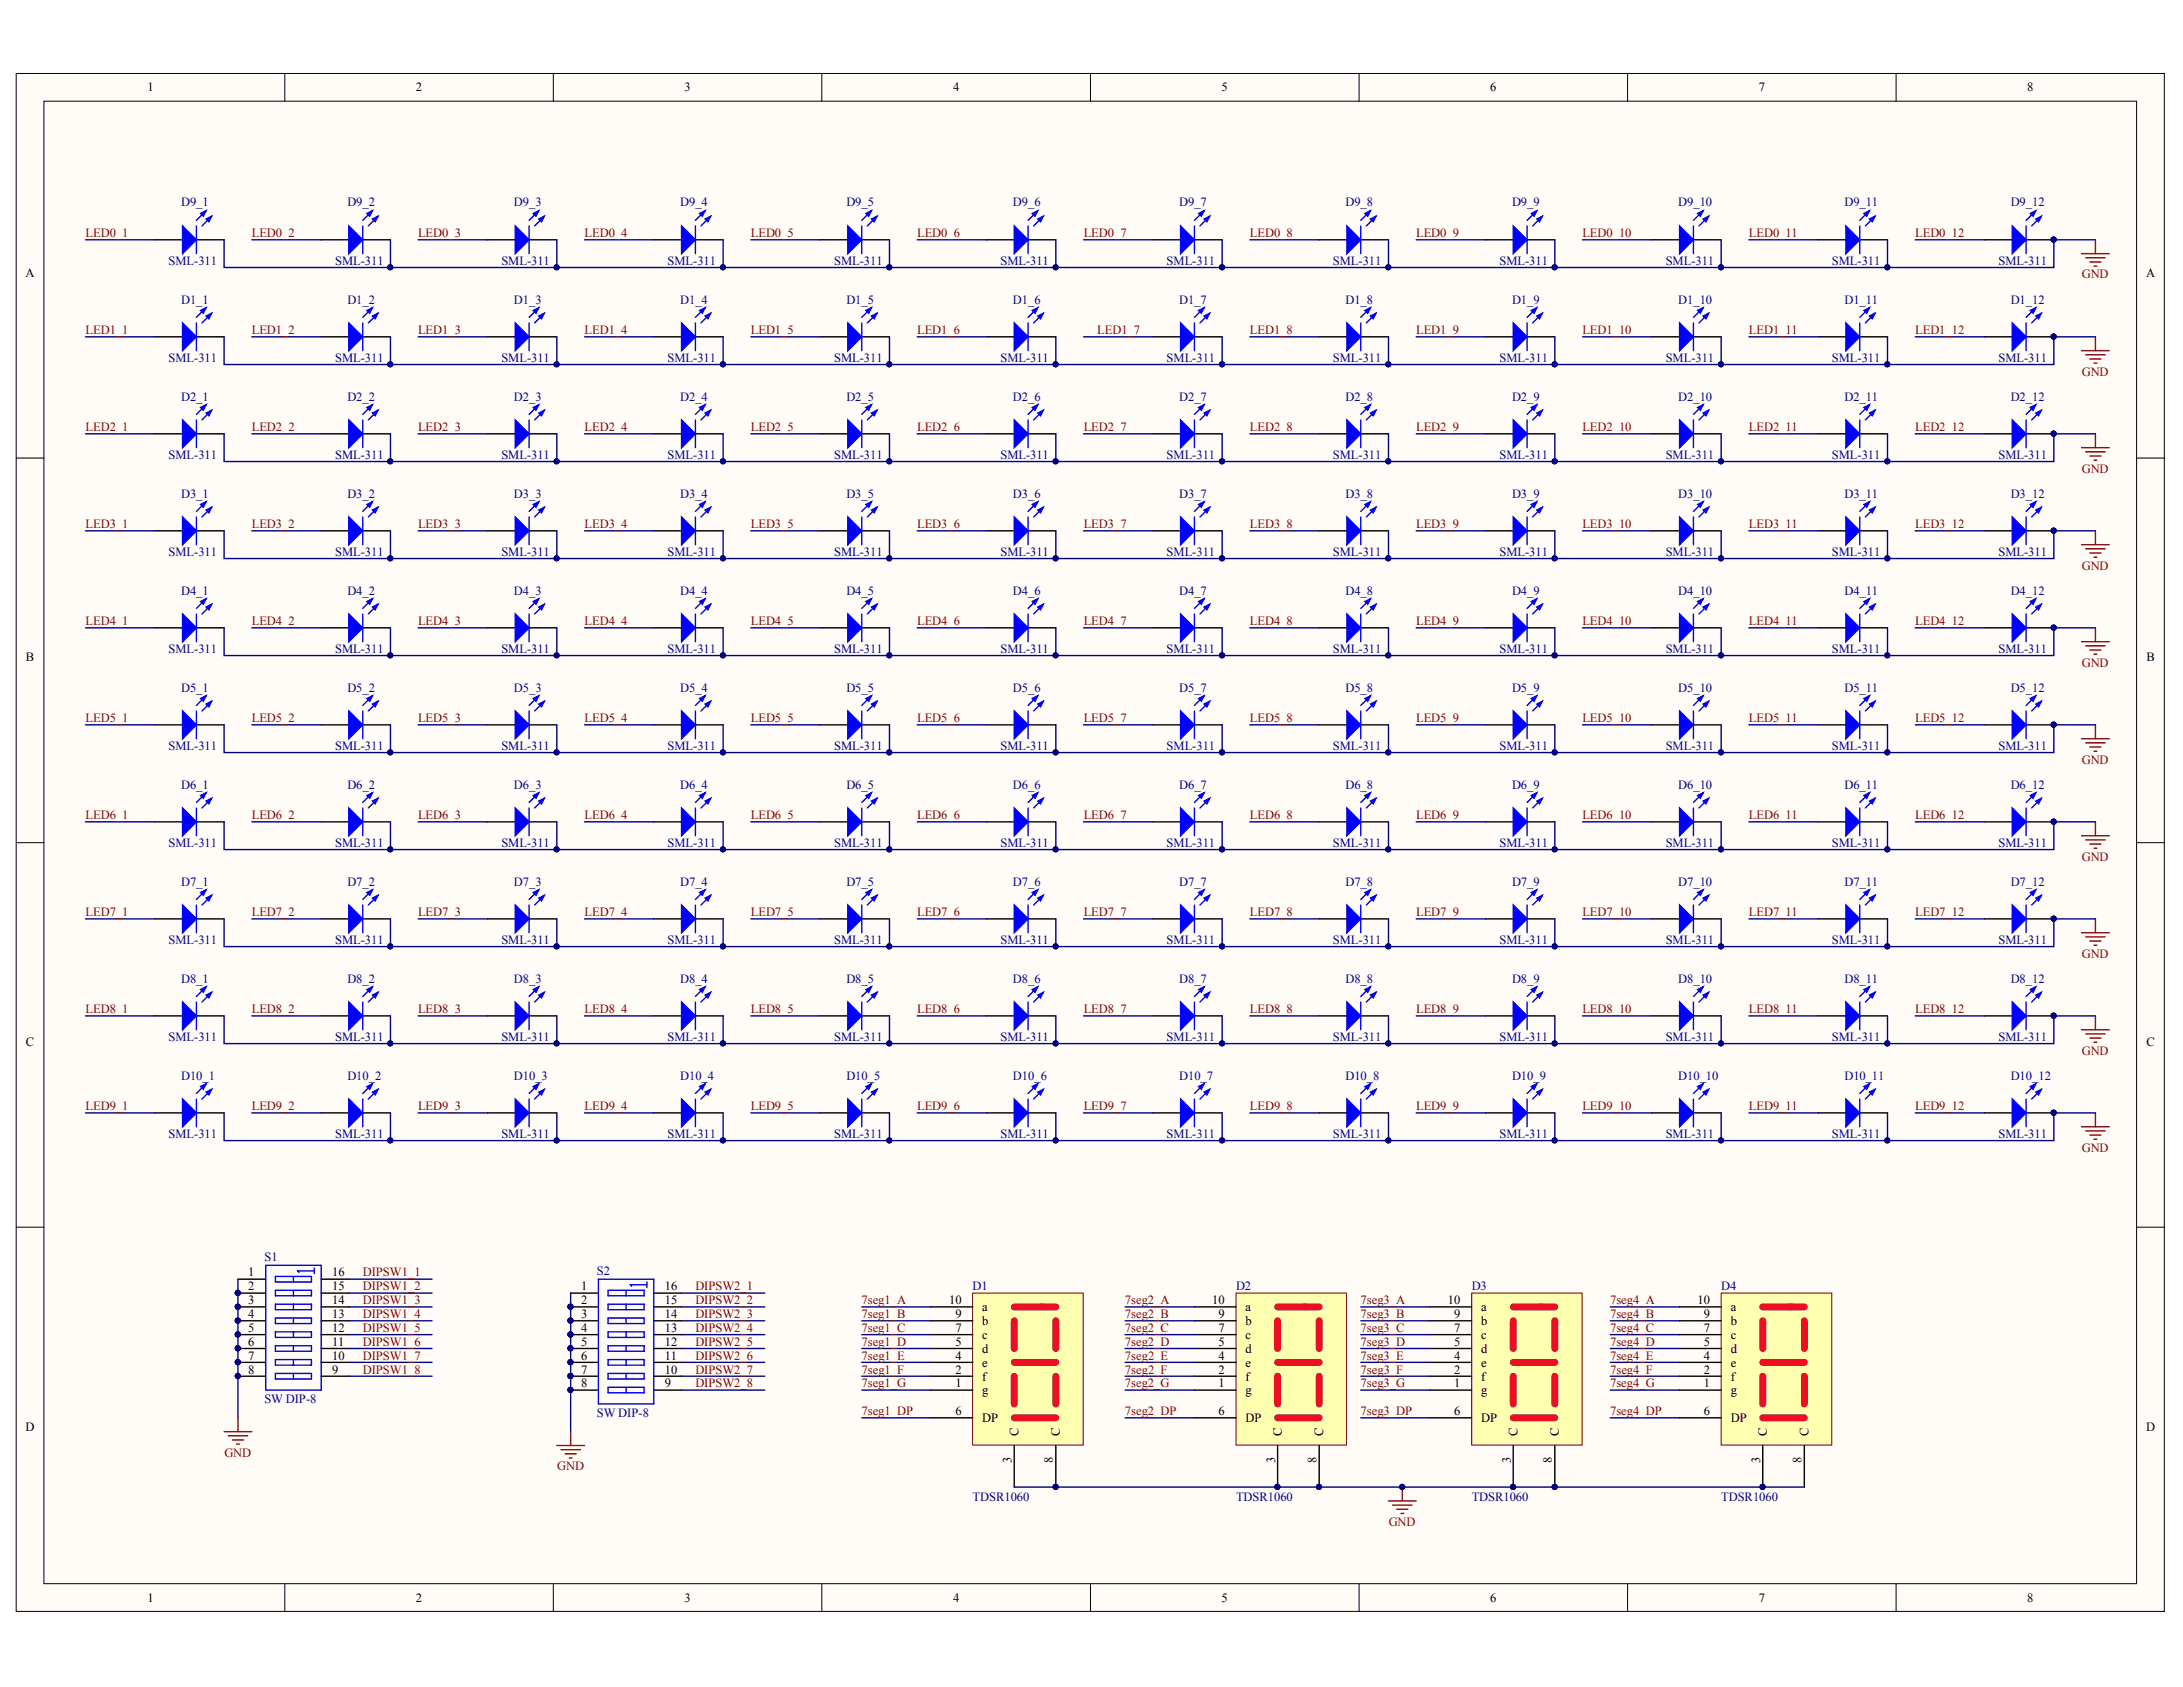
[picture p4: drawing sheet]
<svg xmlns="http://www.w3.org/2000/svg" width="279mm" height="216mm" viewBox="0 0 279 216" stroke-linecap="round" stroke-linejoin="round" font-family="sans-serif">
<defs><g id="words">
<g font-size="1.6">
<text x="18.9" y="11.7">1</text>
<text x="53.2" y="11.7">2</text>
<text x="87.6" y="11.7">3</text>
<text x="122" y="11.7">4</text>
<text x="156.3" y="11.7">5</text>
<text x="190.7" y="11.7">6</text>
<text x="225.1" y="11.7">7</text>
<text x="259.5" y="11.7">8</text>
<text x="3.3" y="35.4">A</text>
<text x="274.7" y="35.4">A</text>
<text x="3.3" y="84.7">B</text>
<text x="274.7" y="84.7">B</text>
<text x="3.3" y="133.9">C</text>
<text x="274.7" y="133.9">C</text>
<text x="31.8" y="163.4">1</text>
<text x="31.8" y="165.1">2</text>
<text x="31.8" y="166.9">3</text>
<text x="42.5" y="163.4">16</text>
<text x="42.5" y="165.1">15</text>
<text x="42.5" y="166.9">14</text>
<text x="74.4" y="165.1">1</text>
<text x="74.4" y="166.9">2</text>
<text x="85.1" y="165.1">16</text>
<text x="85.1" y="166.9">15</text>
<text x="121.5" y="166.9">10</text>
<text x="125.7" y="167.8">a</text>
<text x="155.2" y="166.9">10</text>
<text x="159.4" y="167.8">a</text>
<text x="185.3" y="166.9">10</text>
<text x="189.6" y="167.8">a</text>
<text x="217.3" y="166.9">10</text>
<text x="221.5" y="167.8">a</text>
<text x="31.8" y="168.7">4</text>
<text x="31.8" y="170.5">5</text>
<text x="31.8" y="172.2">6</text>
<text x="42.5" y="168.7">13</text>
<text x="42.5" y="170.5">12</text>
<text x="42.5" y="172.2">11</text>
<text x="74.4" y="168.7">3</text>
<text x="74.4" y="170.5">4</text>
<text x="74.4" y="172.2">5</text>
<text x="85.1" y="168.7">14</text>
<text x="85.1" y="170.5">13</text>
<text x="85.1" y="172.2">12</text>
<text x="122.3" y="168.7">9</text>
<text x="122.3" y="170.5">7</text>
<text x="122.3" y="172.2">5</text>
<text x="125.7" y="169.6">b</text>
<text x="125.7" y="171.3">c</text>
<text x="125.7" y="173.1">d</text>
<text x="156" y="168.7">9</text>
<text x="156" y="170.5">7</text>
<text x="156" y="172.2">5</text>
<text x="159.4" y="169.6">b</text>
<text x="159.4" y="171.3">c</text>
<text x="159.4" y="173.1">d</text>
<text x="186.1" y="168.7">9</text>
<text x="186.1" y="170.5">7</text>
<text x="186.1" y="172.2">5</text>
<text x="189.6" y="169.6">b</text>
<text x="189.6" y="171.3">c</text>
<text x="189.6" y="173.1">d</text>
<text x="218.1" y="168.7">9</text>
<text x="218.1" y="170.5">7</text>
<text x="218.1" y="172.2">5</text>
<text x="221.5" y="169.6">b</text>
<text x="221.5" y="171.3">c</text>
<text x="221.5" y="173.1">d</text>
<text x="31.8" y="174">7</text>
<text x="31.8" y="175.8">8</text>
<text x="42.5" y="174">10</text>
<text x="42.5" y="175.8">9</text>
<text x="74.4" y="174">6</text>
<text x="74.4" y="175.8">7</text>
<text x="74.4" y="177.6">8</text>
<text x="85.1" y="174">11</text>
<text x="85.1" y="175.8">10</text>
<text x="85.1" y="177.6">9</text>
<text x="122.3" y="174">4</text>
<text x="122.3" y="175.8">2</text>
<text x="122.3" y="177.6">1</text>
<text x="125.7" y="174.9">e</text>
<text x="125.7" y="176.7">f</text>
<text x="125.7" y="178.5">g</text>
<text x="156" y="174">4</text>
<text x="156" y="175.8">2</text>
<text x="156" y="177.6">1</text>
<text x="159.4" y="174.9">e</text>
<text x="159.4" y="176.7">f</text>
<text x="159.4" y="178.5">g</text>
<text x="186.1" y="174">4</text>
<text x="186.1" y="175.8">2</text>
<text x="186.1" y="177.6">1</text>
<text x="189.6" y="174.9">e</text>
<text x="189.6" y="176.7">f</text>
<text x="189.6" y="178.5">g</text>
<text x="218.1" y="174">4</text>
<text x="218.1" y="175.8">2</text>
<text x="218.1" y="177.6">1</text>
<text x="221.5" y="174.9">e</text>
<text x="221.5" y="176.7">f</text>
<text x="221.5" y="178.5">g</text>
<text x="3.3" y="183.1">D</text>
<text x="122.3" y="181.1">6</text>
<text x="125.7" y="182">DP</text>
<text x="130.4" y="183.7" transform="rotate(-90 130.4 183.7)">C</text>
<text x="135.7" y="183.7" transform="rotate(-90 135.7 183.7)">C</text>
<text x="156" y="181.1">6</text>
<text x="159.4" y="182">DP</text>
<text x="164.1" y="183.7" transform="rotate(-90 164.1 183.7)">C</text>
<text x="169.4" y="183.7" transform="rotate(-90 169.4 183.7)">C</text>
<text x="186.1" y="181.1">6</text>
<text x="189.6" y="182">DP</text>
<text x="194.2" y="183.7" transform="rotate(-90 194.2 183.7)">C</text>
<text x="199.5" y="183.7" transform="rotate(-90 199.5 183.7)">C</text>
<text x="218.1" y="181.1">6</text>
<text x="221.5" y="182">DP</text>
<text x="226.1" y="183.7" transform="rotate(-90 226.1 183.7)">C</text>
<text x="231.5" y="183.7" transform="rotate(-90 231.5 183.7)">C</text>
<text x="274.7" y="183.1">D</text>
<text x="129.5" y="187.2" transform="rotate(-90 129.5 187.2)">3</text>
<text x="134.8" y="187.2" transform="rotate(-90 134.8 187.2)">8</text>
<text x="163.2" y="187.2" transform="rotate(-90 163.2 187.2)">3</text>
<text x="168.5" y="187.2" transform="rotate(-90 168.5 187.2)">8</text>
<text x="193.4" y="187.2" transform="rotate(-90 193.4 187.2)">3</text>
<text x="198.6" y="187.2" transform="rotate(-90 198.6 187.2)">8</text>
<text x="225.3" y="187.2" transform="rotate(-90 225.3 187.2)">3</text>
<text x="230.6" y="187.2" transform="rotate(-90 230.6 187.2)">8</text>
<text x="18.9" y="205.1">1</text>
<text x="53.2" y="205.1">2</text>
<text x="87.6" y="205.1">3</text>
<text x="122" y="205.1">4</text>
<text x="156.3" y="205.1">5</text>
<text x="190.7" y="205.1">6</text>
<text x="225.1" y="205.1">7</text>
<text x="259.5" y="205.1">8</text>
</g>
<g font-size="1.6" fill="#000080">
<text x="23.2" y="26.4">D9_1</text>
<text x="44.5" y="26.4">D9_2</text>
<text x="65.8" y="26.4">D9_3</text>
<text x="87.1" y="26.4">D9_4</text>
<text x="108.3" y="26.4">D9_5</text>
<text x="129.6" y="26.4">D9_6</text>
<text x="150.9" y="26.4">D9_7</text>
<text x="172.2" y="26.4">D9_8</text>
<text x="193.5" y="26.4">D9_9</text>
<text x="214.8" y="26.4">D9_10</text>
<text x="236.1" y="26.4">D9_11</text>
<text x="257.4" y="26.4">D9_12</text>
<text x="21.6" y="33.9">SML-311</text>
<text x="42.9" y="33.9">SML-311</text>
<text x="64.2" y="33.9">SML-311</text>
<text x="85.4" y="33.9">SML-311</text>
<text x="106.8" y="33.9">SML-311</text>
<text x="128" y="33.9">SML-311</text>
<text x="149.3" y="33.9">SML-311</text>
<text x="170.6" y="33.9">SML-311</text>
<text x="191.9" y="33.9">SML-311</text>
<text x="213.2" y="33.9">SML-311</text>
<text x="234.5" y="33.9">SML-311</text>
<text x="255.8" y="33.9">SML-311</text>
<text x="23.2" y="38.9">D1_1</text>
<text x="44.5" y="38.9">D1_2</text>
<text x="65.8" y="38.9">D1_3</text>
<text x="87.1" y="38.9">D1_4</text>
<text x="108.3" y="38.9">D1_5</text>
<text x="129.6" y="38.9">D1_6</text>
<text x="150.9" y="38.9">D1_7</text>
<text x="172.2" y="38.9">D1_8</text>
<text x="193.5" y="38.9">D1_9</text>
<text x="214.8" y="38.9">D1_10</text>
<text x="236.1" y="38.9">D1_11</text>
<text x="257.4" y="38.9">D1_12</text>
<text x="21.6" y="46.3">SML-311</text>
<text x="42.9" y="46.3">SML-311</text>
<text x="64.2" y="46.3">SML-311</text>
<text x="85.4" y="46.3">SML-311</text>
<text x="106.8" y="46.3">SML-311</text>
<text x="128" y="46.3">SML-311</text>
<text x="149.3" y="46.3">SML-311</text>
<text x="170.6" y="46.3">SML-311</text>
<text x="191.9" y="46.3">SML-311</text>
<text x="213.2" y="46.3">SML-311</text>
<text x="234.5" y="46.3">SML-311</text>
<text x="255.8" y="46.3">SML-311</text>
<text x="23.2" y="51.3">D2_1</text>
<text x="44.5" y="51.3">D2_2</text>
<text x="65.8" y="51.3">D2_3</text>
<text x="87.1" y="51.3">D2_4</text>
<text x="108.3" y="51.3">D2_5</text>
<text x="129.6" y="51.3">D2_6</text>
<text x="150.9" y="51.3">D2_7</text>
<text x="172.2" y="51.3">D2_8</text>
<text x="193.5" y="51.3">D2_9</text>
<text x="214.8" y="51.3">D2_10</text>
<text x="236.1" y="51.3">D2_11</text>
<text x="257.4" y="51.3">D2_12</text>
<text x="21.6" y="58.7">SML-311</text>
<text x="42.9" y="58.7">SML-311</text>
<text x="64.2" y="58.7">SML-311</text>
<text x="85.4" y="58.7">SML-311</text>
<text x="106.8" y="58.7">SML-311</text>
<text x="128" y="58.7">SML-311</text>
<text x="149.3" y="58.7">SML-311</text>
<text x="170.6" y="58.7">SML-311</text>
<text x="191.9" y="58.7">SML-311</text>
<text x="213.2" y="58.7">SML-311</text>
<text x="234.5" y="58.7">SML-311</text>
<text x="255.8" y="58.7">SML-311</text>
<text x="23.2" y="63.7">D3_1</text>
<text x="44.5" y="63.7">D3_2</text>
<text x="65.8" y="63.7">D3_3</text>
<text x="87.1" y="63.7">D3_4</text>
<text x="108.3" y="63.7">D3_5</text>
<text x="129.6" y="63.7">D3_6</text>
<text x="150.9" y="63.7">D3_7</text>
<text x="172.2" y="63.7">D3_8</text>
<text x="193.5" y="63.7">D3_9</text>
<text x="214.8" y="63.7">D3_10</text>
<text x="236.1" y="63.7">D3_11</text>
<text x="257.4" y="63.7">D3_12</text>
<text x="21.6" y="71.1">SML-311</text>
<text x="42.9" y="71.1">SML-311</text>
<text x="64.2" y="71.1">SML-311</text>
<text x="85.4" y="71.1">SML-311</text>
<text x="106.8" y="71.1">SML-311</text>
<text x="128" y="71.1">SML-311</text>
<text x="149.3" y="71.1">SML-311</text>
<text x="170.6" y="71.1">SML-311</text>
<text x="191.9" y="71.1">SML-311</text>
<text x="213.2" y="71.1">SML-311</text>
<text x="234.5" y="71.1">SML-311</text>
<text x="255.8" y="71.1">SML-311</text>
<text x="23.2" y="76.1">D4_1</text>
<text x="44.5" y="76.1">D4_2</text>
<text x="65.8" y="76.1">D4_3</text>
<text x="87.1" y="76.1">D4_4</text>
<text x="108.3" y="76.1">D4_5</text>
<text x="129.6" y="76.1">D4_6</text>
<text x="150.9" y="76.1">D4_7</text>
<text x="172.2" y="76.1">D4_8</text>
<text x="193.5" y="76.1">D4_9</text>
<text x="214.8" y="76.1">D4_10</text>
<text x="236.1" y="76.1">D4_11</text>
<text x="257.4" y="76.1">D4_12</text>
<text x="21.6" y="83.6">SML-311</text>
<text x="42.9" y="83.6">SML-311</text>
<text x="64.2" y="83.6">SML-311</text>
<text x="85.4" y="83.6">SML-311</text>
<text x="106.8" y="83.6">SML-311</text>
<text x="128" y="83.6">SML-311</text>
<text x="149.3" y="83.6">SML-311</text>
<text x="170.6" y="83.6">SML-311</text>
<text x="191.9" y="83.6">SML-311</text>
<text x="213.2" y="83.6">SML-311</text>
<text x="234.5" y="83.6">SML-311</text>
<text x="255.8" y="83.6">SML-311</text>
<text x="23.2" y="88.5">D5_1</text>
<text x="44.5" y="88.5">D5_2</text>
<text x="65.8" y="88.5">D5_3</text>
<text x="87.1" y="88.5">D5_4</text>
<text x="108.3" y="88.5">D5_5</text>
<text x="129.6" y="88.5">D5_6</text>
<text x="150.9" y="88.5">D5_7</text>
<text x="172.2" y="88.5">D5_8</text>
<text x="193.5" y="88.5">D5_9</text>
<text x="214.8" y="88.5">D5_10</text>
<text x="236.1" y="88.5">D5_11</text>
<text x="257.4" y="88.5">D5_12</text>
<text x="21.6" y="95.9">SML-311</text>
<text x="42.9" y="95.9">SML-311</text>
<text x="64.2" y="95.9">SML-311</text>
<text x="85.4" y="95.9">SML-311</text>
<text x="106.8" y="95.9">SML-311</text>
<text x="128" y="95.9">SML-311</text>
<text x="149.3" y="95.9">SML-311</text>
<text x="170.6" y="95.9">SML-311</text>
<text x="191.9" y="95.9">SML-311</text>
<text x="213.2" y="95.9">SML-311</text>
<text x="234.5" y="95.9">SML-311</text>
<text x="255.8" y="95.9">SML-311</text>
<text x="23.2" y="100.9">D6_1</text>
<text x="44.5" y="100.9">D6_2</text>
<text x="65.8" y="100.9">D6_3</text>
<text x="87.1" y="100.9">D6_4</text>
<text x="108.3" y="100.9">D6_5</text>
<text x="129.6" y="100.9">D6_6</text>
<text x="150.9" y="100.9">D6_7</text>
<text x="172.2" y="100.9">D6_8</text>
<text x="193.5" y="100.9">D6_9</text>
<text x="214.8" y="100.9">D6_10</text>
<text x="236.1" y="100.9">D6_11</text>
<text x="257.4" y="100.9">D6_12</text>
<text x="21.6" y="108.4">SML-311</text>
<text x="23.2" y="113.3">D7_1</text>
<text x="42.9" y="108.4">SML-311</text>
<text x="44.5" y="113.3">D7_2</text>
<text x="64.2" y="108.4">SML-311</text>
<text x="65.8" y="113.3">D7_3</text>
<text x="85.4" y="108.4">SML-311</text>
<text x="87.1" y="113.3">D7_4</text>
<text x="106.8" y="108.4">SML-311</text>
<text x="108.3" y="113.3">D7_5</text>
<text x="128" y="108.4">SML-311</text>
<text x="129.6" y="113.3">D7_6</text>
<text x="149.3" y="108.4">SML-311</text>
<text x="150.9" y="113.3">D7_7</text>
<text x="170.6" y="108.4">SML-311</text>
<text x="172.2" y="113.3">D7_8</text>
<text x="191.9" y="108.4">SML-311</text>
<text x="193.5" y="113.3">D7_9</text>
<text x="213.2" y="108.4">SML-311</text>
<text x="214.8" y="113.3">D7_10</text>
<text x="234.5" y="108.4">SML-311</text>
<text x="236.1" y="113.3">D7_11</text>
<text x="255.8" y="108.4">SML-311</text>
<text x="257.4" y="113.3">D7_12</text>
<text x="21.6" y="120.8">SML-311</text>
<text x="23.2" y="125.8">D8_1</text>
<text x="42.9" y="120.8">SML-311</text>
<text x="44.5" y="125.8">D8_2</text>
<text x="64.2" y="120.8">SML-311</text>
<text x="65.8" y="125.8">D8_3</text>
<text x="85.4" y="120.8">SML-311</text>
<text x="87.1" y="125.8">D8_4</text>
<text x="106.8" y="120.8">SML-311</text>
<text x="108.3" y="125.8">D8_5</text>
<text x="128" y="120.8">SML-311</text>
<text x="129.6" y="125.8">D8_6</text>
<text x="149.3" y="120.8">SML-311</text>
<text x="150.9" y="125.8">D8_7</text>
<text x="170.6" y="120.8">SML-311</text>
<text x="172.2" y="125.8">D8_8</text>
<text x="191.9" y="120.8">SML-311</text>
<text x="193.5" y="125.8">D8_9</text>
<text x="213.2" y="120.8">SML-311</text>
<text x="214.8" y="125.8">D8_10</text>
<text x="234.5" y="120.8">SML-311</text>
<text x="236.1" y="125.8">D8_11</text>
<text x="255.8" y="120.8">SML-311</text>
<text x="257.4" y="125.8">D8_12</text>
<text x="21.6" y="133.2">SML-311</text>
<text x="42.9" y="133.2">SML-311</text>
<text x="64.2" y="133.2">SML-311</text>
<text x="85.4" y="133.2">SML-311</text>
<text x="106.8" y="133.2">SML-311</text>
<text x="128" y="133.2">SML-311</text>
<text x="149.3" y="133.2">SML-311</text>
<text x="170.6" y="133.2">SML-311</text>
<text x="191.9" y="133.2">SML-311</text>
<text x="213.2" y="133.2">SML-311</text>
<text x="234.5" y="133.2">SML-311</text>
<text x="255.8" y="133.2">SML-311</text>
<text x="23.2" y="138.2">D10_1</text>
<text x="44.5" y="138.2">D10_2</text>
<text x="65.8" y="138.2">D10_3</text>
<text x="87.1" y="138.2">D10_4</text>
<text x="108.3" y="138.2">D10_5</text>
<text x="129.6" y="138.2">D10_6</text>
<text x="150.9" y="138.2">D10_7</text>
<text x="172.2" y="138.2">D10_8</text>
<text x="193.5" y="138.2">D10_9</text>
<text x="214.8" y="138.2">D10_10</text>
<text x="236.1" y="138.2">D10_11</text>
<text x="257.4" y="138.2">D10_12</text>
<text x="21.6" y="145.6">SML-311</text>
<text x="42.9" y="145.6">SML-311</text>
<text x="64.2" y="145.6">SML-311</text>
<text x="85.4" y="145.6">SML-311</text>
<text x="106.8" y="145.6">SML-311</text>
<text x="128" y="145.6">SML-311</text>
<text x="149.3" y="145.6">SML-311</text>
<text x="170.6" y="145.6">SML-311</text>
<text x="191.9" y="145.6">SML-311</text>
<text x="213.2" y="145.6">SML-311</text>
<text x="234.5" y="145.6">SML-311</text>
<text x="255.8" y="145.6">SML-311</text>
<text x="33.8" y="161.4">S1</text>
<text x="76.4" y="163.2">S2</text>
<text x="124.5" y="165.1">D1</text>
<text x="158.2" y="165.1">D2</text>
<text x="188.4" y="165.1">D3</text>
<text x="220.3" y="165.1">D4</text>
<text x="33.8" y="179.5">SW DIP-8</text>
<text x="76.4" y="181.3">SW DIP-8</text>
<text x="124.5" y="192.1">TDSR1060</text>
<text x="158.2" y="192.1">TDSR1060</text>
<text x="188.4" y="192.1">TDSR1060</text>
<text x="220.3" y="192.1">TDSR1060</text>
</g>
<g font-size="1.6" fill="#800000">
<text x="11" y="30.4">LED0_1</text>
<text x="32.2" y="30.4">LED0_2</text>
<text x="53.5" y="30.4">LED0_3</text>
<text x="74.8" y="30.4">LED0_4</text>
<text x="96.1" y="30.4">LED0_5</text>
<text x="117.4" y="30.4">LED0_6</text>
<text x="138.7" y="30.4">LED0_7</text>
<text x="160" y="30.4">LED0_8</text>
<text x="181.3" y="30.4">LED0_9</text>
<text x="202.5" y="30.4">LED0_10</text>
<text x="223.8" y="30.4">LED0_11</text>
<text x="245.1" y="30.4">LED0_12</text>
<text x="266.4" y="35.6">GND</text>
<text x="11" y="42.7">LED1_1</text>
<text x="32.2" y="42.7">LED1_2</text>
<text x="53.5" y="42.7">LED1_3</text>
<text x="74.8" y="42.7">LED1_4</text>
<text x="96.1" y="42.7">LED1_5</text>
<text x="117.4" y="42.7">LED1_6</text>
<text x="140.4" y="42.7">LED1_7</text>
<text x="160" y="42.7">LED1_8</text>
<text x="181.3" y="42.7">LED1_9</text>
<text x="202.5" y="42.7">LED1_10</text>
<text x="223.8" y="42.7">LED1_11</text>
<text x="245.1" y="42.7">LED1_12</text>
<text x="266.4" y="48.1">GND</text>
<text x="11" y="55.2">LED2_1</text>
<text x="32.2" y="55.2">LED2_2</text>
<text x="53.5" y="55.2">LED2_3</text>
<text x="74.8" y="55.2">LED2_4</text>
<text x="96.1" y="55.2">LED2_5</text>
<text x="117.4" y="55.2">LED2_6</text>
<text x="138.7" y="55.2">LED2_7</text>
<text x="160" y="55.2">LED2_8</text>
<text x="181.3" y="55.2">LED2_9</text>
<text x="202.5" y="55.2">LED2_10</text>
<text x="223.8" y="55.2">LED2_11</text>
<text x="245.1" y="55.2">LED2_12</text>
<text x="266.4" y="60.5">GND</text>
<text x="11" y="67.6">LED3_1</text>
<text x="32.2" y="67.6">LED3_2</text>
<text x="53.5" y="67.6">LED3_3</text>
<text x="74.8" y="67.6">LED3_4</text>
<text x="96.1" y="67.6">LED3_5</text>
<text x="117.4" y="67.6">LED3_6</text>
<text x="138.7" y="67.6">LED3_7</text>
<text x="160" y="67.6">LED3_8</text>
<text x="181.3" y="67.6">LED3_9</text>
<text x="202.5" y="67.6">LED3_10</text>
<text x="223.8" y="67.6">LED3_11</text>
<text x="245.1" y="67.6">LED3_12</text>
<text x="266.4" y="72.9">GND</text>
<text x="11" y="80">LED4_1</text>
<text x="32.2" y="80">LED4_2</text>
<text x="53.5" y="80">LED4_3</text>
<text x="74.8" y="80">LED4_4</text>
<text x="96.1" y="80">LED4_5</text>
<text x="117.4" y="80">LED4_6</text>
<text x="138.7" y="80">LED4_7</text>
<text x="160" y="80">LED4_8</text>
<text x="181.3" y="80">LED4_9</text>
<text x="202.5" y="80">LED4_10</text>
<text x="223.8" y="80">LED4_11</text>
<text x="245.1" y="80">LED4_12</text>
<text x="266.4" y="85.3">GND</text>
<text x="11" y="92.4">LED5_1</text>
<text x="32.2" y="92.4">LED5_2</text>
<text x="53.5" y="92.4">LED5_3</text>
<text x="74.8" y="92.4">LED5_4</text>
<text x="96.1" y="92.4">LED5_5</text>
<text x="117.4" y="92.4">LED5_6</text>
<text x="138.7" y="92.4">LED5_7</text>
<text x="160" y="92.4">LED5_8</text>
<text x="181.3" y="92.4">LED5_9</text>
<text x="202.5" y="92.4">LED5_10</text>
<text x="223.8" y="92.4">LED5_11</text>
<text x="245.1" y="92.4">LED5_12</text>
<text x="266.4" y="97.7">GND</text>
<text x="11" y="104.8">LED6_1</text>
<text x="32.2" y="104.8">LED6_2</text>
<text x="53.5" y="104.8">LED6_3</text>
<text x="74.8" y="104.8">LED6_4</text>
<text x="96.1" y="104.8">LED6_5</text>
<text x="117.4" y="104.8">LED6_6</text>
<text x="138.7" y="104.8">LED6_7</text>
<text x="160" y="104.8">LED6_8</text>
<text x="181.3" y="104.8">LED6_9</text>
<text x="202.5" y="104.8">LED6_10</text>
<text x="223.8" y="104.8">LED6_11</text>
<text x="245.1" y="104.8">LED6_12</text>
<text x="266.4" y="110.2">GND</text>
<text x="11" y="117.3">LED7_1</text>
<text x="32.2" y="117.3">LED7_2</text>
<text x="53.5" y="117.3">LED7_3</text>
<text x="74.8" y="117.3">LED7_4</text>
<text x="96.1" y="117.3">LED7_5</text>
<text x="117.4" y="117.3">LED7_6</text>
<text x="138.7" y="117.3">LED7_7</text>
<text x="160" y="117.3">LED7_8</text>
<text x="181.3" y="117.3">LED7_9</text>
<text x="202.5" y="117.3">LED7_10</text>
<text x="223.8" y="117.3">LED7_11</text>
<text x="245.1" y="117.3">LED7_12</text>
<text x="266.4" y="122.6">GND</text>
<text x="11" y="129.7">LED8_1</text>
<text x="32.2" y="129.7">LED8_2</text>
<text x="53.5" y="129.7">LED8_3</text>
<text x="74.8" y="129.7">LED8_4</text>
<text x="96.1" y="129.7">LED8_5</text>
<text x="117.4" y="129.7">LED8_6</text>
<text x="138.7" y="129.7">LED8_7</text>
<text x="160" y="129.7">LED8_8</text>
<text x="181.3" y="129.7">LED8_9</text>
<text x="202.5" y="129.7">LED8_10</text>
<text x="223.8" y="129.7">LED8_11</text>
<text x="245.1" y="129.7">LED8_12</text>
<text x="266.4" y="135">GND</text>
<text x="11" y="142.1">LED9_1</text>
<text x="32.2" y="142.1">LED9_2</text>
<text x="53.5" y="142.1">LED9_3</text>
<text x="74.8" y="142.1">LED9_4</text>
<text x="96.1" y="142.1">LED9_5</text>
<text x="117.4" y="142.1">LED9_6</text>
<text x="138.7" y="142.1">LED9_7</text>
<text x="160" y="142.1">LED9_8</text>
<text x="181.3" y="142.1">LED9_9</text>
<text x="202.5" y="142.1">LED9_10</text>
<text x="223.8" y="142.1">LED9_11</text>
<text x="245.1" y="142.1">LED9_12</text>
<text x="266.4" y="147.4">GND</text>
<text x="46.4" y="163.4">DIPSW1_1</text>
<text x="46.4" y="165.1">DIPSW1_2</text>
<text x="46.4" y="166.9">DIPSW1_3</text>
<text x="89" y="165.1">DIPSW2_1</text>
<text x="89" y="166.9">DIPSW2_2</text>
<text x="110.3" y="166.9">7seg1_A</text>
<text x="144" y="166.9">7seg2_A</text>
<text x="174.1" y="166.9">7seg3_A</text>
<text x="206.1" y="166.9">7seg4_A</text>
<text x="46.4" y="168.7">DIPSW1_4</text>
<text x="46.4" y="170.5">DIPSW1_5</text>
<text x="46.4" y="172.2">DIPSW1_6</text>
<text x="89" y="168.7">DIPSW2_3</text>
<text x="89" y="170.5">DIPSW2_4</text>
<text x="89" y="172.2">DIPSW2_5</text>
<text x="110.3" y="168.7">7seg1_B</text>
<text x="110.3" y="170.5">7seg1_C</text>
<text x="110.3" y="172.2">7seg1_D</text>
<text x="144" y="172.2">7seg2_D</text>
<text x="144" y="170.5">7seg2_C</text>
<text x="144" y="168.7">7seg2_B</text>
<text x="174.1" y="168.7">7seg3_B</text>
<text x="174.1" y="170.5">7seg3_C</text>
<text x="174.1" y="172.2">7seg3_D</text>
<text x="206.1" y="168.7">7seg4_B</text>
<text x="206.1" y="170.5">7seg4_C</text>
<text x="206.1" y="172.2">7seg4_D</text>
<text x="46.4" y="174">DIPSW1_7</text>
<text x="46.4" y="175.8">DIPSW1_8</text>
<text x="89" y="174">DIPSW2_6</text>
<text x="89" y="175.8">DIPSW2_7</text>
<text x="89" y="177.6">DIPSW2_8</text>
<text x="110.3" y="174">7seg1_E</text>
<text x="110.3" y="175.8">7seg1_F</text>
<text x="110.3" y="177.6">7seg1_G</text>
<text x="144" y="177.6">7seg2_G</text>
<text x="144" y="175.8">7seg2_F</text>
<text x="144" y="174">7seg2_E</text>
<text x="174.1" y="174">7seg3_E</text>
<text x="174.1" y="175.8">7seg3_F</text>
<text x="174.1" y="177.6">7seg3_G</text>
<text x="206.1" y="174">7seg4_E</text>
<text x="206.1" y="175.8">7seg4_F</text>
<text x="206.1" y="177.6">7seg4_G</text>
<text x="110.3" y="181.1">7seg1_DP</text>
<text x="144" y="181.1">7seg2_DP</text>
<text x="174.1" y="181.1">7seg3_DP</text>
<text x="206.1" y="181.1">7seg4_DP</text>
<text x="28.7" y="186.4">GND</text>
<text x="71.3" y="188.2">GND</text>
<text x="177.7" y="195.3">GND</text>
</g>
</g></defs>
<g fill="#fffcf8" stroke="#000" stroke-width=".13">
<path d="M2.1 9.4h274.9v196.8h-274.9z"/>
<path d="M5.6 13h267.9v189.7h-267.9z"/>
</g>
<g fill="none" stroke="#000" stroke-width=".13">
<path d="M36.5 9.4v3.6M70.8 9.4v3.6M105.2 9.4v3.6M139.6 9.4v3.6M174 9.4v3.6M208.3 9.4v3.6M242.7 9.4v3.6M2.1 58.6h3.5M273.5 58.6h3.6M2.1 107.8h3.5M273.5 107.8h3.6M2.1 157.1h3.5"/>
<path d="M273.5 157.1h3.6M36.5 202.7v3.6M70.8 202.7v3.6M105.2 202.7v3.6M139.6 202.7v3.6M174 202.7v3.6M208.3 202.7v3.6M242.7 202.7v3.6"/>
</g>
<g fill="none" stroke="#000" stroke-width=".18">
<path d="M19.8 30.7h3.6M25.1 30.7h3.6M41.1 30.7h3.6M46.4 30.7h3.6M62.4 30.7h3.5M67.7 30.7h3.6M83.7 30.7h3.5M89 30.7h3.6M105 30.7h3.5M110.3 30.7h3.5M126.3 30.7h3.5M131.6 30.7h3.5"/>
<path d="M147.6 30.7h3.5M152.9 30.7h3.5M168.8 30.7h3.6M174.2 30.7h3.5M190.1 30.7h3.6M195.5 30.7h3.5M211.4 30.7h3.6M216.7 30.7h3.6M232.7 30.7h3.6M238 30.7h3.6M254 30.7h3.5M259.3 30.7h3.6"/>
<path d="M19.8 43.1h3.6M19.8 55.5h3.6M25.1 43.1h3.6M25.1 55.5h3.6M41.1 43.1h3.6M41.1 55.5h3.6M46.4 43.1h3.6M46.4 55.5h3.6M62.4 43.1h3.5M62.4 55.5h3.5M67.7 43.1h3.6M67.7 55.5h3.6"/>
<path d="M83.7 43.1h3.5M83.7 55.5h3.5M89 43.1h3.6M89 55.5h3.6M105 43.1h3.5M105 55.5h3.5M110.3 43.1h3.5M110.3 55.5h3.5M126.3 43.1h3.5M126.3 55.5h3.5M131.6 43.1h3.5M131.6 55.5h3.5"/>
<path d="M147.6 43.1h3.5M147.6 55.5h3.5M152.9 43.1h3.5M152.9 55.5h3.5M168.8 43.1h3.6M168.8 55.5h3.6M174.2 43.1h3.5M174.2 55.5h3.5M190.1 43.1h3.6M190.1 55.5h3.6M195.5 43.1h3.5M195.5 55.5h3.5"/>
<path d="M211.4 43.1h3.6M211.4 55.5h3.6M216.7 43.1h3.6M216.7 55.5h3.6M232.7 43.1h3.6M232.7 55.5h3.6M238 43.1h3.6M238 55.5h3.6M254 43.1h3.5M254 55.5h3.5M259.3 43.1h3.6M259.3 55.5h3.6"/>
<path d="M19.8 67.9h3.6M25.1 67.9h3.6M41.1 67.9h3.6M46.4 67.9h3.6M62.4 67.9h3.5M67.7 67.9h3.6M83.7 67.9h3.5M89 67.9h3.6M105 67.9h3.5M110.3 67.9h3.5M126.3 67.9h3.5M131.6 67.9h3.5"/>
<path d="M147.6 67.9h3.5M152.9 67.9h3.5M168.8 67.9h3.6M174.2 67.9h3.5M190.1 67.9h3.6M195.5 67.9h3.5M211.4 67.9h3.6M216.7 67.9h3.6M232.7 67.9h3.6M238 67.9h3.6M254 67.9h3.5M259.3 67.9h3.6"/>
<path d="M19.8 80.3h3.6M19.8 92.8h3.6M25.1 80.3h3.6M25.1 92.8h3.6M41.1 80.3h3.6M41.1 92.8h3.6M46.4 80.3h3.6M46.4 92.8h3.6M62.4 80.3h3.5M62.4 92.8h3.5M67.7 80.3h3.6M67.7 92.8h3.6"/>
<path d="M83.7 80.3h3.5M83.7 92.8h3.5M89 80.3h3.6M89 92.8h3.6M105 80.3h3.5M105 92.8h3.5M110.3 80.3h3.5M110.3 92.8h3.5M126.3 80.3h3.5M126.3 92.8h3.5M131.6 80.3h3.5M131.6 92.8h3.5"/>
<path d="M147.6 80.3h3.5M147.6 92.8h3.5M152.9 80.3h3.5M152.9 92.8h3.5M168.8 80.3h3.6M168.8 92.8h3.6M174.2 80.3h3.5M174.2 92.8h3.5M190.1 80.3h3.6M190.1 92.8h3.6M195.5 80.3h3.5M195.5 92.8h3.5"/>
<path d="M211.4 80.3h3.6M211.4 92.8h3.6M216.7 80.3h3.6M216.7 92.8h3.6M232.7 80.3h3.6M232.7 92.8h3.6M238 80.3h3.6M238 92.8h3.6M254 80.3h3.5M254 92.8h3.5M259.3 80.3h3.6M259.3 92.8h3.6"/>
<path d="M19.8 105.2h3.6M19.8 117.6h3.6M25.1 105.2h3.6M25.1 117.6h3.6M41.1 105.2h3.6M41.1 117.6h3.6M46.4 105.2h3.6M46.4 117.6h3.6M62.4 105.2h3.5M62.4 117.6h3.5M67.7 105.2h3.6M67.7 117.6h3.6"/>
<path d="M83.7 105.2h3.5M83.7 117.6h3.5M89 105.2h3.6M89 117.6h3.6M105 105.2h3.5M105 117.6h3.5M110.3 105.2h3.5M110.3 117.6h3.5M126.3 105.2h3.5M126.3 117.6h3.5M131.6 105.2h3.5M131.6 117.6h3.5"/>
<path d="M147.6 105.2h3.5M147.6 117.6h3.5M152.9 105.2h3.5M152.9 117.6h3.5M168.8 105.2h3.6M168.8 117.6h3.6M174.2 105.2h3.5M174.2 117.6h3.5M190.1 105.2h3.6M190.1 117.6h3.6M195.5 105.2h3.5M195.5 117.6h3.5"/>
<path d="M211.4 105.2h3.6M211.4 117.6h3.6M216.7 105.2h3.6M216.7 117.6h3.6M232.7 105.2h3.6M232.7 117.6h3.6M238 105.2h3.6M238 117.6h3.6M254 105.2h3.5M254 117.6h3.5M259.3 105.2h3.6M259.3 117.6h3.6"/>
<path d="M19.8 130h3.6M25.1 130h3.6M41.1 130h3.6M46.4 130h3.6M62.4 130h3.5M67.7 130h3.6M83.7 130h3.5M89 130h3.6M105 130h3.5M110.3 130h3.5M126.3 130h3.5M131.6 130h3.5"/>
<path d="M147.6 130h3.5M152.9 130h3.5M168.8 130h3.6M174.2 130h3.5M190.1 130h3.6M195.5 130h3.5M211.4 130h3.6M216.7 130h3.6M232.7 130h3.6M238 130h3.6M254 130h3.5M259.3 130h3.6"/>
<path d="M30.5 163.7h3.5M30.5 165.5h3.5M30.5 167.3h3.5M30.5 169h3.5M30.5 170.8h3.5M30.5 172.6h3.5M30.5 174.4h3.5M30.5 176.1h3.5M41.1 163.7h3.6M41.1 165.5h3.6M41.1 167.3h3.6M41.1 169h3.6"/>
<path d="M41.1 170.8h3.6M41.1 172.6h3.6M41.1 174.4h3.6M41.1 176.1h3.6M73 165.5h3.6M73 167.3h3.6M73 169h3.6M73 170.8h3.6M73 172.6h3.6M73 174.4h3.6M73 176.1h3.6M73 177.9h3.6"/>
<path d="M83.7 165.5h3.5M83.7 167.3h3.5M83.7 169h3.5M83.7 170.8h3.5M83.7 172.6h3.5M83.7 174.4h3.5M83.7 176.1h3.5M83.7 177.9h3.5"/>
</g>
<g fill="#00f" stroke="#00f" stroke-width=".18">
<path d="M23.4 41.3l1.7 1.8-1.7 1.8z"/>
<path d="M26.4 40.4l.7-.3-.4 .7z"/>
<path d="M25.7 39.7l.7-.3-.4 .7z"/>
<path d="M44.7 41.3l1.7 1.8-1.7 1.8z"/>
<path d="M47.7 40.4l.7-.3-.4 .7z"/>
<path d="M47 39.7l.7-.3-.4 .7z"/>
<path d="M65.9 41.3l1.8 1.8-1.8 1.8z"/>
<path d="M69 40.4l.7-.3-.4 .7z"/>
<path d="M68.2 39.7l.8-.3-.4 .7z"/>
<path d="M87.2 41.3l1.8 1.8-1.8 1.8z"/>
<path d="M90.2 40.4l.8-.3-.4 .7z"/>
<path d="M89.5 39.7l.7-.3-.3 .7z"/>
<path d="M108.5 41.3l1.8 1.8-1.8 1.8z"/>
<path d="M111.5 40.4l.7-.3-.3 .7z"/>
<path d="M110.8 39.7l.7-.3-.3 .7z"/>
<path d="M129.8 41.3l1.8 1.8-1.8 1.8z"/>
<path d="M132.8 40.4l.7-.3-.3 .7z"/>
<path d="M132.1 39.7l.7-.3-.3 .7z"/>
<path d="M151.1 41.3l1.8 1.8-1.8 1.8z"/>
<path d="M154.1 40.4l.7-.3-.3 .7z"/>
<path d="M153.4 39.7l.7-.3-.3 .7z"/>
<path d="M172.4 41.3l1.8 1.8-1.8 1.8z"/>
<path d="M175.4 40.4l.7-.3-.3 .7z"/>
<path d="M174.7 39.7l.7-.3-.3 .7z"/>
<path d="M193.7 41.3l1.8 1.8-1.8 1.8z"/>
<path d="M196.7 40.4l.7-.3-.4 .7z"/>
<path d="M196 39.7l.7-.3-.4 .7z"/>
<path d="M215 41.3l1.7 1.8-1.7 1.8z"/>
<path d="M218 40.4l.7-.3-.4 .7z"/>
<path d="M217.3 39.7l.7-.3-.4 .7z"/>
<path d="M236.3 41.3l1.7 1.8-1.7 1.8z"/>
<path d="M239.3 40.4l.7-.3-.4 .7z"/>
<path d="M238.6 39.7l.7-.3-.4 .7z"/>
<path d="M257.5 41.3l1.8 1.8-1.8 1.8z"/>
<path d="M260.6 40.4l.7-.3-.4 .7z"/>
<path d="M259.9 39.7l.7-.3-.4 .7z"/>
<path d="M23.4 53.7l1.7 1.8-1.7 1.8z"/>
<path d="M26.4 52.9l.7-.4-.4 .7z"/>
<path d="M25.7 52.1l.7-.3-.4 .7z"/>
<path d="M44.7 53.7l1.7 1.8-1.7 1.8z"/>
<path d="M47.7 52.9l.7-.4-.4 .7z"/>
<path d="M47 52.1l.7-.3-.4 .7z"/>
<path d="M65.9 53.7l1.8 1.8-1.8 1.8z"/>
<path d="M69 52.9l.7-.4-.4 .7z"/>
<path d="M68.2 52.1l.8-.3-.4 .7z"/>
<path d="M87.2 53.7l1.8 1.8-1.8 1.8z"/>
<path d="M90.2 52.9l.8-.4-.4 .7z"/>
<path d="M89.5 52.1l.7-.3-.3 .7z"/>
<path d="M108.5 53.7l1.8 1.8-1.8 1.8z"/>
<path d="M111.5 52.9l.7-.4-.3 .7z"/>
<path d="M110.8 52.1l.7-.3-.3 .7z"/>
<path d="M129.8 53.7l1.8 1.8-1.8 1.8z"/>
<path d="M132.8 52.9l.7-.4-.3 .7z"/>
<path d="M132.1 52.1l.7-.3-.3 .7z"/>
<path d="M151.1 53.7l1.8 1.8-1.8 1.8z"/>
<path d="M154.1 52.9l.7-.4-.3 .7z"/>
<path d="M153.4 52.1l.7-.3-.3 .7z"/>
<path d="M172.4 53.7l1.8 1.8-1.8 1.8z"/>
<path d="M175.4 52.9l.7-.4-.3 .7z"/>
<path d="M174.7 52.1l.7-.3-.3 .7z"/>
<path d="M193.7 53.7l1.8 1.8-1.8 1.8z"/>
<path d="M196.7 52.9l.7-.4-.4 .7z"/>
<path d="M196 52.1l.7-.3-.4 .7z"/>
<path d="M215 53.7l1.7 1.8-1.7 1.8z"/>
<path d="M218 52.9l.7-.4-.4 .7z"/>
<path d="M217.3 52.1l.7-.3-.4 .7z"/>
<path d="M236.3 53.7l1.7 1.8-1.7 1.8z"/>
<path d="M239.3 52.9l.7-.4-.4 .7z"/>
<path d="M238.6 52.1l.7-.3-.4 .7z"/>
<path d="M257.5 53.7l1.8 1.8-1.8 1.8z"/>
<path d="M260.6 52.9l.7-.4-.4 .7z"/>
<path d="M259.9 52.1l.7-.3-.4 .7z"/>
<path d="M23.4 66.2l1.7 1.7-1.7 1.8z"/>
<path d="M26.4 65.3l.7-.4-.4 .7z"/>
<path d="M25.7 64.6l.7-.4-.4 .7z"/>
<path d="M44.7 66.2l1.7 1.7-1.7 1.8z"/>
<path d="M47.7 65.3l.7-.4-.4 .7z"/>
<path d="M47 64.6l.7-.4-.4 .7z"/>
<path d="M65.9 66.2l1.8 1.7-1.8 1.8z"/>
<path d="M69 65.3l.7-.4-.4 .7z"/>
<path d="M68.2 64.6l.8-.4-.4 .7z"/>
<path d="M87.2 66.2l1.8 1.7-1.8 1.8z"/>
<path d="M90.2 65.3l.8-.4-.4 .7z"/>
<path d="M89.5 64.6l.7-.4-.3 .7z"/>
<path d="M108.5 66.2l1.8 1.7-1.8 1.8z"/>
<path d="M111.5 65.3l.7-.4-.3 .7z"/>
<path d="M110.8 64.6l.7-.4-.3 .7z"/>
<path d="M129.8 66.2l1.8 1.7-1.8 1.8z"/>
<path d="M132.8 65.3l.7-.4-.3 .7z"/>
<path d="M132.1 64.6l.7-.4-.3 .7z"/>
<path d="M151.1 66.2l1.8 1.7-1.8 1.8z"/>
<path d="M154.1 65.3l.7-.4-.3 .7z"/>
<path d="M153.4 64.6l.7-.4-.3 .7z"/>
<path d="M172.4 66.2l1.8 1.7-1.8 1.8z"/>
<path d="M175.4 65.3l.7-.4-.3 .7z"/>
<path d="M174.7 64.6l.7-.4-.3 .7z"/>
<path d="M193.7 66.2l1.8 1.7-1.8 1.8z"/>
<path d="M196.7 65.3l.7-.4-.4 .7z"/>
<path d="M196 64.6l.7-.4-.4 .7z"/>
<path d="M215 66.2l1.7 1.7-1.7 1.8z"/>
<path d="M218 65.3l.7-.4-.4 .7z"/>
<path d="M217.3 64.6l.7-.4-.4 .7z"/>
<path d="M236.3 66.2l1.7 1.7-1.7 1.8z"/>
<path d="M239.3 65.3l.7-.4-.4 .7z"/>
<path d="M238.6 64.6l.7-.4-.4 .7z"/>
<path d="M257.5 66.2l1.8 1.7-1.8 1.8z"/>
<path d="M260.6 65.3l.7-.4-.4 .7z"/>
<path d="M259.9 64.6l.7-.4-.4 .7z"/>
<path d="M23.4 78.6l1.7 1.7-1.7 1.8z"/>
<path d="M26.4 77.7l.7-.4-.4 .7z"/>
<path d="M25.7 77l.7-.4-.4 .7z"/>
<path d="M44.7 78.6l1.7 1.7-1.7 1.8z"/>
<path d="M47.7 77.7l.7-.4-.4 .7z"/>
<path d="M47 77l.7-.4-.4 .7z"/>
<path d="M65.9 78.6l1.8 1.7-1.8 1.8z"/>
<path d="M69 77.7l.7-.4-.4 .7z"/>
<path d="M68.2 77l.8-.4-.4 .7z"/>
<path d="M87.2 78.6l1.8 1.7-1.8 1.8z"/>
<path d="M90.2 77.7l.8-.4-.4 .7z"/>
<path d="M89.5 77l.7-.4-.3 .7z"/>
<path d="M108.5 78.6l1.8 1.7-1.8 1.8z"/>
<path d="M111.5 77.7l.7-.4-.3 .7z"/>
<path d="M110.8 77l.7-.4-.3 .7z"/>
<path d="M129.8 78.6l1.8 1.7-1.8 1.8z"/>
<path d="M132.8 77.7l.7-.4-.3 .7z"/>
<path d="M132.1 77l.7-.4-.3 .7z"/>
<path d="M151.1 78.6l1.8 1.7-1.8 1.8z"/>
<path d="M154.1 77.7l.7-.4-.3 .7z"/>
<path d="M153.4 77l.7-.4-.3 .7z"/>
<path d="M172.4 78.6l1.8 1.7-1.8 1.8z"/>
<path d="M175.4 77.7l.7-.4-.3 .7z"/>
<path d="M174.7 77l.7-.4-.3 .7z"/>
<path d="M193.7 78.6l1.8 1.7-1.8 1.8z"/>
<path d="M196.7 77.7l.7-.4-.4 .7z"/>
<path d="M196 77l.7-.4-.4 .7z"/>
<path d="M215 78.6l1.7 1.7-1.7 1.8z"/>
<path d="M218 77.7l.7-.4-.4 .7z"/>
<path d="M217.3 77l.7-.4-.4 .7z"/>
<path d="M236.3 78.6l1.7 1.7-1.7 1.8z"/>
<path d="M239.3 77.7l.7-.4-.4 .7z"/>
<path d="M238.6 77l.7-.4-.4 .7z"/>
<path d="M257.5 78.6l1.8 1.7-1.8 1.8z"/>
<path d="M260.6 77.7l.7-.4-.4 .7z"/>
<path d="M259.9 77l.7-.4-.4 .7z"/>
<path d="M23.4 91l1.7 1.8-1.7 1.7z"/>
<path d="M26.4 90.1l.7-.4-.4 .8z"/>
<path d="M25.7 89.4l.7-.4-.4 .7z"/>
<path d="M44.7 91l1.7 1.8-1.7 1.7z"/>
<path d="M47.7 90.1l.7-.4-.4 .8z"/>
<path d="M47 89.4l.7-.4-.4 .7z"/>
<path d="M65.9 91l1.8 1.8-1.8 1.7z"/>
<path d="M69 90.1l.7-.4-.4 .8z"/>
<path d="M68.2 89.4l.8-.4-.4 .7z"/>
<path d="M87.2 91l1.8 1.8-1.8 1.7z"/>
<path d="M90.2 90.1l.8-.4-.4 .8z"/>
<path d="M89.5 89.4l.7-.4-.3 .7z"/>
<path d="M108.5 91l1.8 1.8-1.8 1.7z"/>
<path d="M111.5 90.1l.7-.4-.3 .8z"/>
<path d="M110.8 89.4l.7-.4-.3 .7z"/>
<path d="M129.8 91l1.8 1.8-1.8 1.7z"/>
<path d="M132.8 90.1l.7-.4-.3 .8z"/>
<path d="M132.1 89.4l.7-.4-.3 .7z"/>
<path d="M151.1 91l1.8 1.8-1.8 1.7z"/>
<path d="M154.1 90.1l.7-.4-.3 .8z"/>
<path d="M153.4 89.4l.7-.4-.3 .7z"/>
<path d="M172.4 91l1.8 1.8-1.8 1.7z"/>
<path d="M175.4 90.1l.7-.4-.3 .8z"/>
<path d="M174.7 89.4l.7-.4-.3 .7z"/>
<path d="M193.7 91l1.8 1.8-1.8 1.7z"/>
<path d="M196.7 90.1l.7-.4-.4 .8z"/>
<path d="M196 89.4l.7-.4-.4 .7z"/>
<path d="M215 91l1.7 1.8-1.7 1.7z"/>
<path d="M218 90.1l.7-.4-.4 .8z"/>
<path d="M217.3 89.4l.7-.4-.4 .7z"/>
<path d="M236.3 91l1.7 1.8-1.7 1.7z"/>
<path d="M239.3 90.1l.7-.4-.4 .8z"/>
<path d="M238.6 89.4l.7-.4-.4 .7z"/>
<path d="M257.5 91l1.8 1.8-1.8 1.7z"/>
<path d="M260.6 90.1l.7-.4-.4 .8z"/>
<path d="M259.9 89.4l.7-.4-.4 .7z"/>
<path d="M23.4 103.4l1.7 1.8-1.7 1.8z"/>
<path d="M26.4 102.5l.7-.3-.4 .7z"/>
<path d="M25.7 101.8l.7-.3-.4 .7z"/>
<path d="M44.7 103.4l1.7 1.8-1.7 1.8z"/>
<path d="M47.7 102.5l.7-.3-.4 .7z"/>
<path d="M47 101.8l.7-.3-.4 .7z"/>
<path d="M65.9 103.4l1.8 1.8-1.8 1.8z"/>
<path d="M69 102.5l.7-.3-.4 .7z"/>
<path d="M68.2 101.8l.8-.3-.4 .7z"/>
<path d="M87.2 103.4l1.8 1.8-1.8 1.8z"/>
<path d="M90.2 102.5l.8-.3-.4 .7z"/>
<path d="M89.5 101.8l.7-.3-.3 .7z"/>
<path d="M108.5 103.4l1.8 1.8-1.8 1.8z"/>
<path d="M111.5 102.5l.7-.3-.3 .7z"/>
<path d="M110.8 101.8l.7-.3-.3 .7z"/>
<path d="M129.8 103.4l1.8 1.8-1.8 1.8z"/>
<path d="M132.8 102.5l.7-.3-.3 .7z"/>
<path d="M132.1 101.8l.7-.3-.3 .7z"/>
<path d="M151.1 103.4l1.8 1.8-1.8 1.8z"/>
<path d="M154.1 102.5l.7-.3-.3 .7z"/>
<path d="M153.4 101.8l.7-.3-.3 .7z"/>
<path d="M172.4 103.4l1.8 1.8-1.8 1.8z"/>
<path d="M175.4 102.5l.7-.3-.3 .7z"/>
<path d="M174.7 101.8l.7-.3-.3 .7z"/>
<path d="M193.7 103.4l1.8 1.8-1.8 1.8z"/>
<path d="M196.7 102.5l.7-.3-.4 .7z"/>
<path d="M196 101.8l.7-.3-.4 .7z"/>
<path d="M215 103.4l1.7 1.8-1.7 1.8z"/>
<path d="M218 102.5l.7-.3-.4 .7z"/>
<path d="M217.3 101.8l.7-.3-.4 .7z"/>
<path d="M236.3 103.4l1.7 1.8-1.7 1.8z"/>
<path d="M239.3 102.5l.7-.3-.4 .7z"/>
<path d="M238.6 101.8l.7-.3-.4 .7z"/>
<path d="M257.5 103.4l1.8 1.8-1.8 1.8z"/>
<path d="M260.6 102.5l.7-.3-.4 .7z"/>
<path d="M259.9 101.8l.7-.3-.4 .7z"/>
<path d="M23.4 115.8l1.7 1.8-1.7 1.8z"/>
<path d="M26.4 114.9l.7-.3-.4 .7z"/>
<path d="M25.7 114.2l.7-.3-.4 .7z"/>
<path d="M44.7 115.8l1.7 1.8-1.7 1.8z"/>
<path d="M47.7 114.9l.7-.3-.4 .7z"/>
<path d="M47 114.2l.7-.3-.4 .7z"/>
<path d="M65.9 115.8l1.8 1.8-1.8 1.8z"/>
<path d="M69 114.9l.7-.3-.4 .7z"/>
<path d="M68.2 114.2l.8-.3-.4 .7z"/>
<path d="M87.2 115.8l1.8 1.8-1.8 1.8z"/>
<path d="M90.2 114.9l.8-.3-.4 .7z"/>
<path d="M89.5 114.2l.7-.3-.3 .7z"/>
<path d="M108.5 115.8l1.8 1.8-1.8 1.8z"/>
<path d="M111.5 114.9l.7-.3-.3 .7z"/>
<path d="M110.8 114.2l.7-.3-.3 .7z"/>
<path d="M129.8 115.8l1.8 1.8-1.8 1.8z"/>
<path d="M132.8 114.9l.7-.3-.3 .7z"/>
<path d="M132.1 114.2l.7-.3-.3 .7z"/>
<path d="M151.1 115.8l1.8 1.8-1.8 1.8z"/>
<path d="M154.1 114.9l.7-.3-.3 .7z"/>
<path d="M153.4 114.2l.7-.3-.3 .7z"/>
<path d="M172.4 115.8l1.8 1.8-1.8 1.8z"/>
<path d="M175.4 114.9l.7-.3-.3 .7z"/>
<path d="M174.7 114.2l.7-.3-.3 .7z"/>
<path d="M193.7 115.8l1.8 1.8-1.8 1.8z"/>
<path d="M196.7 114.9l.7-.3-.4 .7z"/>
<path d="M196 114.2l.7-.3-.4 .7z"/>
<path d="M215 115.8l1.7 1.8-1.7 1.8z"/>
<path d="M218 114.9l.7-.3-.4 .7z"/>
<path d="M217.3 114.2l.7-.3-.4 .7z"/>
<path d="M236.3 115.8l1.7 1.8-1.7 1.8z"/>
<path d="M239.3 114.9l.7-.3-.4 .7z"/>
<path d="M238.6 114.2l.7-.3-.4 .7z"/>
<path d="M257.5 115.8l1.8 1.8-1.8 1.8z"/>
<path d="M260.6 114.9l.7-.3-.4 .7z"/>
<path d="M259.9 114.2l.7-.3-.4 .7z"/>
<path d="M23.4 128.2l1.7 1.8-1.7 1.8z"/>
<path d="M26.4 127.4l.7-.4-.4 .7z"/>
<path d="M25.7 126.6l.7-.3-.4 .7z"/>
<path d="M44.7 128.2l1.7 1.8-1.7 1.8z"/>
<path d="M47.7 127.4l.7-.4-.4 .7z"/>
<path d="M47 126.6l.7-.3-.4 .7z"/>
<path d="M65.9 128.2l1.8 1.8-1.8 1.8z"/>
<path d="M69 127.4l.7-.4-.4 .7z"/>
<path d="M68.2 126.6l.8-.3-.4 .7z"/>
<path d="M87.2 128.2l1.8 1.8-1.8 1.8z"/>
<path d="M90.2 127.4l.8-.4-.4 .7z"/>
<path d="M89.5 126.6l.7-.3-.3 .7z"/>
<path d="M108.5 128.2l1.8 1.8-1.8 1.8z"/>
<path d="M111.5 127.4l.7-.4-.3 .7z"/>
<path d="M110.8 126.6l.7-.3-.3 .7z"/>
<path d="M129.8 128.2l1.8 1.8-1.8 1.8z"/>
<path d="M132.8 127.4l.7-.4-.3 .7z"/>
<path d="M132.1 126.6l.7-.3-.3 .7z"/>
<path d="M151.1 128.2l1.8 1.8-1.8 1.8z"/>
<path d="M154.1 127.4l.7-.4-.3 .7z"/>
<path d="M153.4 126.6l.7-.3-.3 .7z"/>
<path d="M172.4 128.2l1.8 1.8-1.8 1.8z"/>
<path d="M175.4 127.4l.7-.4-.3 .7z"/>
<path d="M174.7 126.6l.7-.3-.3 .7z"/>
<path d="M193.7 128.2l1.8 1.8-1.8 1.8z"/>
<path d="M196.7 127.4l.7-.4-.4 .7z"/>
<path d="M196 126.6l.7-.3-.4 .7z"/>
<path d="M215 128.2l1.7 1.8-1.7 1.8z"/>
<path d="M218 127.4l.7-.4-.4 .7z"/>
<path d="M217.3 126.6l.7-.3-.4 .7z"/>
<path d="M236.3 128.2l1.7 1.8-1.7 1.8z"/>
<path d="M239.3 127.4l.7-.4-.4 .7z"/>
<path d="M238.6 126.6l.7-.3-.4 .7z"/>
<path d="M257.5 128.2l1.8 1.8-1.8 1.8z"/>
<path d="M260.6 127.4l.7-.4-.4 .7z"/>
<path d="M259.9 126.6l.7-.3-.4 .7z"/>
<path d="M23.4 28.9l1.7 1.8-1.7 1.8z"/>
<path d="M26.4 28l.7-.3-.4 .7z"/>
<path d="M25.7 27.3l.7-.3-.4 .7z"/>
<path d="M44.7 28.9l1.7 1.8-1.7 1.8z"/>
<path d="M47.7 28l.7-.3-.4 .7z"/>
<path d="M47 27.3l.7-.3-.4 .7z"/>
<path d="M65.9 28.9l1.8 1.8-1.8 1.8z"/>
<path d="M69 28l.7-.3-.4 .7z"/>
<path d="M68.2 27.3l.8-.3-.4 .7z"/>
<path d="M87.2 28.9l1.8 1.8-1.8 1.8z"/>
<path d="M90.2 28l.8-.3-.4 .7z"/>
<path d="M89.5 27.3l.7-.3-.3 .7z"/>
<path d="M108.5 28.9l1.8 1.8-1.8 1.8z"/>
<path d="M111.5 28l.7-.3-.3 .7z"/>
<path d="M110.8 27.3l.7-.3-.3 .7z"/>
<path d="M129.8 28.9l1.8 1.8-1.8 1.8z"/>
<path d="M132.8 28l.7-.3-.3 .7z"/>
<path d="M132.1 27.3l.7-.3-.3 .7z"/>
<path d="M151.1 28.9l1.8 1.8-1.8 1.8z"/>
<path d="M154.1 28l.7-.3-.3 .7z"/>
<path d="M153.4 27.3l.7-.3-.3 .7z"/>
<path d="M172.4 28.9l1.8 1.8-1.8 1.8z"/>
<path d="M175.4 28l.7-.3-.3 .7z"/>
<path d="M174.7 27.3l.7-.3-.3 .7z"/>
<path d="M193.7 28.9l1.8 1.8-1.8 1.8z"/>
<path d="M196.7 28l.7-.3-.4 .7z"/>
<path d="M196 27.3l.7-.3-.4 .7z"/>
<path d="M215 28.9l1.7 1.8-1.7 1.8z"/>
<path d="M218 28l.7-.3-.4 .7z"/>
<path d="M217.3 27.3l.7-.3-.4 .7z"/>
<path d="M236.3 28.9l1.7 1.8-1.7 1.8z"/>
<path d="M239.3 28l.7-.3-.4 .7z"/>
<path d="M238.6 27.3l.7-.3-.4 .7z"/>
<path d="M257.5 28.9l1.8 1.8-1.8 1.8z"/>
<path d="M260.6 28l.7-.3-.4 .7z"/>
<path d="M259.9 27.3l.7-.3-.4 .7z"/>
</g>
<g fill="none" stroke="#00f" stroke-width=".18">
<path d="M25.1 28.9v3.6M26.4 39.4l-1.3 1.2M26.4 27l-1.3 1.2M27.1 27.7l-1.3 1.2M46.4 28.9v3.6M47.7 39.4l-1.3 1.2M47.7 27l-1.3 1.2M48.4 27.7l-1.3 1.2M67.7 28.9v3.6M69 39.4l-1.3 1.2M69 27l-1.3 1.2M69.7 27.7l-1.3 1.2"/>
<path d="M89 28.9v3.6M90.2 39.4l-1.2 1.2M90.2 27l-1.2 1.2M91 27.7l-1.3 1.2M110.3 28.9v3.6M111.5 39.4l-1.2 1.2M111.5 27l-1.2 1.2M112.2 27.7l-1.2 1.2M131.6 28.9v3.6M132.8 39.4l-1.2 1.2M132.8 27l-1.2 1.2M133.5 27.7l-1.2 1.2"/>
<path d="M152.9 28.9v3.6M154.1 39.4l-1.2 1.2M154.1 27l-1.2 1.2M154.8 27.7l-1.2 1.2M174.2 28.9v3.6M175.4 39.4l-1.2 1.2M175.4 27l-1.2 1.2M176.1 27.7l-1.2 1.2M195.5 28.9v3.6M196.7 39.4l-1.2 1.2M196.7 27l-1.2 1.2M197.4 27.7l-1.2 1.2"/>
<path d="M216.7 28.9v3.6M218 39.4l-1.3 1.2M218 27l-1.3 1.2M218.7 27.7l-1.2 1.2M238 28.9v3.6M239.3 39.4l-1.3 1.2M239.3 27l-1.3 1.2M240 27.7l-1.3 1.2M259.3 28.9v3.6M260.6 39.4l-1.3 1.2M260.6 27l-1.3 1.2M261.3 27.7l-1.3 1.2"/>
<path d="M25.1 41.3v3.6M25.1 53.7v3.6M26.4 51.8l-1.3 1.2M27.1 40.1l-1.3 1.2M27.1 52.5l-1.3 1.2M46.4 41.3v3.6M46.4 53.7v3.6M47.7 51.8l-1.3 1.2M48.4 40.1l-1.3 1.2M48.4 52.5l-1.3 1.2M67.7 41.3v3.6M67.7 53.7v3.6"/>
<path d="M69 51.8l-1.3 1.2M69.7 40.1l-1.3 1.2M69.7 52.5l-1.3 1.2M89 41.3v3.6M89 53.7v3.6M90.2 51.8l-1.2 1.2M91 40.1l-1.3 1.2M91 52.5l-1.3 1.2M110.3 41.3v3.6M110.3 53.7v3.6M111.5 51.8l-1.2 1.2M112.2 40.1l-1.2 1.2"/>
<path d="M112.2 52.5l-1.2 1.2M131.6 41.3v3.6M131.6 53.7v3.6M132.8 51.8l-1.2 1.2M133.5 40.1l-1.2 1.2M133.5 52.5l-1.2 1.2M152.9 41.3v3.6M152.9 53.7v3.6M154.1 51.8l-1.2 1.2M154.8 40.1l-1.2 1.2M154.8 52.5l-1.2 1.2M174.2 41.3v3.6"/>
<path d="M174.2 53.7v3.6M175.4 51.8l-1.2 1.2M176.1 40.1l-1.2 1.2M176.1 52.5l-1.2 1.2M195.5 41.3v3.6M195.5 53.7v3.6M196.7 51.8l-1.2 1.2M197.4 40.1l-1.2 1.2M197.4 52.5l-1.2 1.2M216.7 41.3v3.6M216.7 53.7v3.6M218 51.8l-1.3 1.2"/>
<path d="M218.7 40.1l-1.2 1.2M218.7 52.5l-1.2 1.2M238 41.3v3.6M238 53.7v3.6M239.3 51.8l-1.3 1.2M240 40.1l-1.3 1.2M240 52.5l-1.3 1.2M259.3 41.3v3.6M259.3 53.7v3.6M260.6 51.8l-1.3 1.2M261.3 40.1l-1.3 1.2M261.3 52.5l-1.3 1.2"/>
<path d="M25.1 66.2v3.5M25.1 78.6v3.5M26.4 64.2l-1.3 1.3M26.4 76.6l-1.3 1.3M27.1 64.9l-1.3 1.3M27.1 77.3l-1.3 1.3M46.4 66.2v3.5M46.4 78.6v3.5M47.7 64.2l-1.3 1.3M47.7 76.6l-1.3 1.3M48.4 64.9l-1.3 1.3M48.4 77.3l-1.3 1.3"/>
<path d="M67.7 66.2v3.5M67.7 78.6v3.5M69 64.2l-1.3 1.3M69 76.6l-1.3 1.3M69.7 64.9l-1.3 1.3M69.7 77.3l-1.3 1.3M89 66.2v3.5M89 78.6v3.5M90.2 64.2l-1.2 1.3M90.2 76.6l-1.2 1.3M91 64.9l-1.3 1.3M91 77.3l-1.3 1.3"/>
<path d="M110.3 66.2v3.5M110.3 78.6v3.5M111.5 64.2l-1.2 1.3M111.5 76.6l-1.2 1.3M112.2 64.9l-1.2 1.3M112.2 77.3l-1.2 1.3M131.6 66.2v3.5M131.6 78.6v3.5M132.8 64.2l-1.2 1.3M132.8 76.6l-1.2 1.3M133.5 64.9l-1.2 1.3M133.5 77.3l-1.2 1.3"/>
<path d="M152.9 66.2v3.5M152.9 78.6v3.5M154.1 64.2l-1.2 1.3M154.1 76.6l-1.2 1.3M154.8 64.9l-1.2 1.3M154.8 77.3l-1.2 1.3M174.2 66.2v3.5M174.2 78.6v3.5M175.4 64.2l-1.2 1.3M175.4 76.6l-1.2 1.3M176.1 64.9l-1.2 1.3M176.1 77.3l-1.2 1.3"/>
<path d="M195.5 66.2v3.5M195.5 78.6v3.5M196.7 64.2l-1.2 1.3M196.7 76.6l-1.2 1.3M197.4 64.9l-1.2 1.3M197.4 77.3l-1.2 1.3M216.7 66.2v3.5M216.7 78.6v3.5M218 64.2l-1.3 1.3M218 76.6l-1.3 1.3M218.7 64.9l-1.2 1.3M218.7 77.3l-1.2 1.3"/>
<path d="M238 66.2v3.5M238 78.6v3.5M239.3 64.2l-1.3 1.3M239.3 76.6l-1.3 1.3M240 64.9l-1.3 1.3M240 77.3l-1.3 1.3M259.3 66.2v3.5M259.3 78.6v3.5M260.6 64.2l-1.3 1.3M260.6 76.6l-1.3 1.3M261.3 64.9l-1.3 1.3M261.3 77.3l-1.3 1.3"/>
<path d="M25.1 91v3.5M26.4 89l-1.3 1.3M27.1 89.7l-1.3 1.3M46.4 91v3.5M47.7 89l-1.3 1.3M48.4 89.7l-1.3 1.3M67.7 91v3.5M69 89l-1.3 1.3M69.7 89.7l-1.3 1.3M89 91v3.5M90.2 89l-1.2 1.3M91 89.7l-1.3 1.3"/>
<path d="M110.3 91v3.5M111.5 89l-1.2 1.3M112.2 89.7l-1.2 1.3M131.6 91v3.5M132.8 89l-1.2 1.3M133.5 89.7l-1.2 1.3M152.9 91v3.5M154.1 89l-1.2 1.3M154.8 89.7l-1.2 1.3M174.2 91v3.5M175.4 89l-1.2 1.3M176.1 89.7l-1.2 1.3"/>
<path d="M195.5 91v3.5M196.7 89l-1.2 1.3M197.4 89.7l-1.2 1.3M216.7 91v3.5M218 89l-1.3 1.3M218.7 89.7l-1.2 1.3M238 91v3.5M239.3 89l-1.3 1.3M240 89.7l-1.3 1.3M259.3 91v3.5M260.6 89l-1.3 1.3M261.3 89.7l-1.3 1.3"/>
<path d="M25.1 103.4v3.6M25.1 115.8v3.6M26.4 101.5l-1.3 1.2M26.4 113.9l-1.3 1.2M27.1 102.2l-1.3 1.2M27.1 114.6l-1.3 1.2M46.4 103.4v3.6M46.4 115.8v3.6M47.7 101.5l-1.3 1.2M47.7 113.9l-1.3 1.2M48.4 102.2l-1.3 1.2M48.4 114.6l-1.3 1.2"/>
<path d="M67.7 103.4v3.6M67.7 115.8v3.6M69 101.5l-1.3 1.2M69 113.9l-1.3 1.2M69.7 102.2l-1.3 1.2M69.7 114.6l-1.3 1.2M89 103.4v3.6M89 115.8v3.6M90.2 101.5l-1.2 1.2M90.2 113.9l-1.2 1.2M91 102.2l-1.3 1.2M91 114.6l-1.3 1.2"/>
<path d="M110.3 103.4v3.6M110.3 115.8v3.6M111.5 101.5l-1.2 1.2M111.5 113.9l-1.2 1.2M112.2 102.2l-1.2 1.2M112.2 114.6l-1.2 1.2M131.6 103.4v3.6M131.6 115.8v3.6M132.8 101.5l-1.2 1.2M132.8 113.9l-1.2 1.2M133.5 102.2l-1.2 1.2M133.5 114.6l-1.2 1.2"/>
<path d="M152.9 103.4v3.6M152.9 115.8v3.6M154.1 101.5l-1.2 1.2M154.1 113.9l-1.2 1.2M154.8 102.2l-1.2 1.2M154.8 114.6l-1.2 1.2M174.2 103.4v3.6M174.2 115.8v3.6M175.4 101.5l-1.2 1.2M175.4 113.9l-1.2 1.2M176.1 102.2l-1.2 1.2M176.1 114.6l-1.2 1.2"/>
<path d="M195.5 103.4v3.6M195.5 115.8v3.6M196.7 101.5l-1.2 1.2M196.7 113.9l-1.2 1.2M197.4 102.2l-1.2 1.2M197.4 114.6l-1.2 1.2M216.7 103.4v3.6M216.7 115.8v3.6M218 101.5l-1.3 1.2M218 113.9l-1.3 1.2M218.7 102.2l-1.2 1.2M218.7 114.6l-1.2 1.2"/>
<path d="M238 103.4v3.6M238 115.8v3.6M239.3 101.5l-1.3 1.2M239.3 113.9l-1.3 1.2M240 102.2l-1.3 1.2M240 114.6l-1.3 1.2M259.3 103.4v3.6M259.3 115.8v3.6M260.6 101.5l-1.3 1.2M260.6 113.9l-1.3 1.2M261.3 102.2l-1.3 1.2M261.3 114.6l-1.3 1.2"/>
<path d="M25.1 128.2v3.6M26.4 126.3l-1.3 1.2M27.1 127l-1.3 1.2M46.4 128.2v3.6M47.7 126.3l-1.3 1.2M48.4 127l-1.3 1.2M67.7 128.2v3.6M69 126.3l-1.3 1.2M69.7 127l-1.3 1.2M89 128.2v3.6M90.2 126.3l-1.2 1.2M91 127l-1.3 1.2"/>
<path d="M110.3 128.2v3.6M111.5 126.3l-1.2 1.2M112.2 127l-1.2 1.2M131.6 128.2v3.6M132.8 126.3l-1.2 1.2M133.5 127l-1.2 1.2M152.9 128.2v3.6M154.1 126.3l-1.2 1.2M154.8 127l-1.2 1.2M174.2 128.2v3.6M175.4 126.3l-1.2 1.2M176.1 127l-1.2 1.2"/>
<path d="M195.5 128.2v3.6M196.7 126.3l-1.2 1.2M197.4 127l-1.2 1.2M216.7 128.2v3.6M218 126.3l-1.3 1.2M218.7 127l-1.2 1.2M238 128.2v3.6M239.3 126.3l-1.3 1.2M240 127l-1.3 1.2M259.3 128.2v3.6M260.6 126.3l-1.3 1.2M261.3 127l-1.3 1.2"/>
<path d="M34 161.9h7.1v16h-7.1zM35.2 163.4h4.7v.7h-4.7zM35.2 165.1h4.7v.7h-4.7zM35.2 166.9h4.7v.7h-4.7zM35.2 168.7h4.7v.7h-4.7zM35.2 170.5h4.7v.7h-4.7zM35.2 172.2h4.7v.7h-4.7zM35.2 174h4.7v.7h-4.7zM35.2 175.8h4.7v.7h-4.7zM37.6 163.4v.7M37.6 165.1v.7M37.6 166.9v.7"/>
<path d="M37.6 168.7v.7M37.6 170.5v.7M37.6 172.2v.7M37.6 174v.7M37.6 175.8v.7M40.2 162.6h-2.1l.2 .2M40.2 162.3v.7M76.6 163.7h7.1v16h-7.1zM77.8 165.1h4.6v.7h-4.6zM77.8 166.9h4.6v.7h-4.6zM77.8 168.7h4.6v.7h-4.6zM77.8 170.5h4.6v.7h-4.6z"/>
<path d="M77.8 172.2h4.6v.7h-4.6zM77.8 174h4.6v.7h-4.6zM77.8 175.8h4.6v.7h-4.6zM77.8 177.5h4.6v.8h-4.6zM80.1 165.1v.7M80.1 166.9v.7M80.1 168.7v.7M80.1 170.5v.7M80.1 172.2v.7M80.1 174v.7M80.1 175.8v.7M80.1 177.5v.8"/>
<path d="M82.8 164.4h-2.1l.1 .2M82.8 164.1v.7"/>
</g>
<g fill="#000080" stroke="#000080" stroke-width=".13">
<circle cx="262.8" cy="43.1" r=".33"/>
<circle cx="49.9" cy="46.6" r=".33"/>
<circle cx="71.2" cy="46.6" r=".33"/>
<circle cx="92.5" cy="46.6" r=".33"/>
<circle cx="113.8" cy="46.6" r=".33"/>
<circle cx="135.1" cy="46.6" r=".33"/>
<circle cx="156.4" cy="46.6" r=".33"/>
<circle cx="177.7" cy="46.6" r=".33"/>
<circle cx="199" cy="46.6" r=".33"/>
<circle cx="220.3" cy="46.6" r=".33"/>
<circle cx="241.6" cy="46.6" r=".33"/>
<circle cx="262.8" cy="55.5" r=".33"/>
<circle cx="49.9" cy="59" r=".33"/>
<circle cx="71.2" cy="59" r=".33"/>
<circle cx="92.5" cy="59" r=".33"/>
<circle cx="113.8" cy="59" r=".33"/>
<circle cx="135.1" cy="59" r=".33"/>
<circle cx="156.4" cy="59" r=".33"/>
<circle cx="177.7" cy="59" r=".33"/>
<circle cx="199" cy="59" r=".33"/>
<circle cx="220.3" cy="59" r=".33"/>
<circle cx="241.6" cy="59" r=".33"/>
<circle cx="262.8" cy="67.9" r=".33"/>
<circle cx="49.9" cy="71.5" r=".33"/>
<circle cx="71.2" cy="71.5" r=".33"/>
<circle cx="92.5" cy="71.5" r=".33"/>
<circle cx="113.8" cy="71.5" r=".33"/>
<circle cx="135.1" cy="71.5" r=".33"/>
<circle cx="156.4" cy="71.5" r=".33"/>
<circle cx="177.7" cy="71.5" r=".33"/>
<circle cx="199" cy="71.5" r=".33"/>
<circle cx="220.3" cy="71.5" r=".33"/>
<circle cx="241.6" cy="71.5" r=".33"/>
<circle cx="262.8" cy="80.3" r=".33"/>
<circle cx="49.9" cy="83.9" r=".33"/>
<circle cx="71.2" cy="83.9" r=".33"/>
<circle cx="92.5" cy="83.9" r=".33"/>
<circle cx="113.8" cy="83.9" r=".33"/>
<circle cx="135.1" cy="83.9" r=".33"/>
<circle cx="156.4" cy="83.9" r=".33"/>
<circle cx="177.7" cy="83.9" r=".33"/>
<circle cx="199" cy="83.9" r=".33"/>
<circle cx="220.3" cy="83.9" r=".33"/>
<circle cx="241.6" cy="83.9" r=".33"/>
<circle cx="262.8" cy="92.7" r=".33"/>
<circle cx="49.9" cy="96.3" r=".33"/>
<circle cx="71.2" cy="96.3" r=".33"/>
<circle cx="92.5" cy="96.3" r=".33"/>
<circle cx="113.8" cy="96.3" r=".33"/>
<circle cx="135.1" cy="96.3" r=".33"/>
<circle cx="156.4" cy="96.3" r=".33"/>
<circle cx="177.7" cy="96.3" r=".33"/>
<circle cx="199" cy="96.3" r=".33"/>
<circle cx="220.3" cy="96.3" r=".33"/>
<circle cx="241.6" cy="96.3" r=".33"/>
<circle cx="262.8" cy="105.2" r=".33"/>
<circle cx="49.9" cy="108.7" r=".33"/>
<circle cx="71.2" cy="108.7" r=".33"/>
<circle cx="92.5" cy="108.7" r=".33"/>
<circle cx="113.8" cy="108.7" r=".33"/>
<circle cx="135.1" cy="108.7" r=".33"/>
<circle cx="156.4" cy="108.7" r=".33"/>
<circle cx="177.7" cy="108.7" r=".33"/>
<circle cx="199" cy="108.7" r=".33"/>
<circle cx="220.3" cy="108.7" r=".33"/>
<circle cx="241.6" cy="108.7" r=".33"/>
<circle cx="262.8" cy="117.6" r=".33"/>
<circle cx="49.9" cy="121.1" r=".33"/>
<circle cx="71.2" cy="121.1" r=".33"/>
<circle cx="92.5" cy="121.1" r=".33"/>
<circle cx="113.8" cy="121.1" r=".33"/>
<circle cx="135.1" cy="121.1" r=".33"/>
<circle cx="156.4" cy="121.1" r=".33"/>
<circle cx="177.7" cy="121.1" r=".33"/>
<circle cx="199" cy="121.1" r=".33"/>
<circle cx="220.3" cy="121.1" r=".33"/>
<circle cx="241.6" cy="121.1" r=".33"/>
<circle cx="262.8" cy="130" r=".33"/>
<circle cx="49.9" cy="133.5" r=".33"/>
<circle cx="71.2" cy="133.5" r=".33"/>
<circle cx="92.5" cy="133.5" r=".33"/>
<circle cx="113.8" cy="133.5" r=".33"/>
<circle cx="135.1" cy="133.5" r=".33"/>
<circle cx="156.4" cy="133.5" r=".33"/>
<circle cx="177.7" cy="133.5" r=".33"/>
<circle cx="199" cy="133.5" r=".33"/>
<circle cx="220.3" cy="133.5" r=".33"/>
<circle cx="241.6" cy="133.5" r=".33"/>
<circle cx="30.4" cy="165.5" r=".33"/>
<circle cx="30.4" cy="167.2" r=".33"/>
<circle cx="30.4" cy="169" r=".33"/>
<circle cx="30.4" cy="170.8" r=".33"/>
<circle cx="30.4" cy="172.6" r=".33"/>
<circle cx="30.4" cy="174.3" r=".33"/>
<circle cx="30.4" cy="176.1" r=".33"/>
<circle cx="73" cy="167.2" r=".33"/>
<circle cx="73" cy="169" r=".33"/>
<circle cx="73" cy="170.8" r=".33"/>
<circle cx="73" cy="172.6" r=".33"/>
<circle cx="73" cy="174.3" r=".33"/>
<circle cx="73" cy="176.1" r=".33"/>
<circle cx="73" cy="177.9" r=".33"/>
<circle cx="262.8" cy="30.7" r=".33"/>
<circle cx="49.9" cy="34.2" r=".33"/>
<circle cx="71.2" cy="34.2" r=".33"/>
<circle cx="92.5" cy="34.2" r=".33"/>
<circle cx="113.8" cy="34.2" r=".33"/>
<circle cx="135.1" cy="34.2" r=".33"/>
<circle cx="156.4" cy="34.2" r=".33"/>
<circle cx="177.7" cy="34.2" r=".33"/>
<circle cx="199" cy="34.2" r=".33"/>
<circle cx="220.3" cy="34.2" r=".33"/>
<circle cx="241.6" cy="34.2" r=".33"/>
</g>
<g fill="none" stroke="#000080" stroke-width=".18">
<path d="M10.9 30.7h8.9M28.7 30.7v3.5h234.2v-3.5h5.3M32.2 30.7h8.9M50 30.7v3.5M53.5 30.7h8.9M71.3 30.7v3.5M74.8 30.7h8.9M92.6 30.7v3.5M96.1 30.7h8.9M113.8 30.7v3.5M117.4 30.7h8.9M135.1 30.7v3.5"/>
<path d="M138.7 30.7h8.9M156.4 30.7v3.5M160 30.7h8.8M177.7 30.7v3.5M181.3 30.7h8.8M199 30.7v3.5M202.5 30.7h8.9M220.3 30.7v3.5M223.8 30.7h8.9M241.6 30.7v3.5M245.1 30.7h8.9M10.9 43.1h8.9"/>
<path d="M10.9 55.5h8.9M28.7 43.1v3.6h234.2v-3.6h5.3M28.7 55.5v3.6h234.2v-3.6h5.3M32.2 43.1h8.9M32.2 55.5h8.9M50 43.1v3.6M50 55.5v3.6M53.5 43.1h8.9M53.5 55.5h8.9M71.3 43.1v3.6M71.3 55.5v3.6M74.8 43.1h8.9"/>
<path d="M74.8 55.5h8.9M92.6 43.1v3.6M92.6 55.5v3.6M96.1 43.1h8.9M96.1 55.5h8.9M113.8 43.1v3.6M113.8 55.5v3.6M117.4 43.1h8.9M117.4 55.5h8.9M135.1 43.1v3.6M135.1 55.5v3.6M138.7 43.1h8.9"/>
<path d="M138.7 55.5h8.9M156.4 43.1v3.6M156.4 55.5v3.6M160 43.1h8.8M160 55.5h8.8M177.7 43.1v3.6M177.7 55.5v3.6M181.3 43.1h8.8M181.3 55.5h8.8M199 43.1v3.6M199 55.5v3.6M202.5 43.1h8.9"/>
<path d="M202.5 55.5h8.9M220.3 43.1v3.6M220.3 55.5v3.6M223.8 43.1h8.9M223.8 55.5h8.9M241.6 43.1v3.6M241.6 55.5v3.6M245.1 43.1h8.9M245.1 55.5h8.9M10.9 67.9h8.9M28.7 67.9v3.6h234.2v-3.6h5.3M32.2 67.9h8.9"/>
<path d="M50 67.9v3.6M53.5 67.9h8.9M71.3 67.9v3.6M74.8 67.9h8.9M92.6 67.9v3.6M96.1 67.9h8.9M113.8 67.9v3.6M117.4 67.9h8.9M135.1 67.9v3.6M138.7 67.9h8.9M156.4 67.9v3.6M160 67.9h8.8"/>
<path d="M177.7 67.9v3.6M181.3 67.9h8.8M199 67.9v3.6M202.5 67.9h8.9M220.3 67.9v3.6M223.8 67.9h8.9M241.6 67.9v3.6M245.1 67.9h8.9M10.9 80.3h8.9M10.9 92.8h8.9M28.7 80.3v3.6h234.2v-3.6h5.3M28.7 92.8v3.5h234.2v-3.5h5.3"/>
<path d="M32.2 80.3h8.9M32.2 92.8h8.9M50 80.3v3.6M50 92.8v3.5M53.5 80.3h8.9M53.5 92.8h8.9M71.3 80.3v3.6M71.3 92.8v3.5M74.8 80.3h8.9M74.8 92.8h8.9M92.6 80.3v3.6M92.6 92.8v3.5"/>
<path d="M96.1 80.3h8.9M96.1 92.8h8.9M113.8 80.3v3.6M113.8 92.8v3.5M117.4 80.3h8.9M117.4 92.8h8.9M135.1 80.3v3.6M135.1 92.8v3.5M138.7 80.3h8.9M138.7 92.8h8.9M156.4 80.3v3.6M156.4 92.8v3.5"/>
<path d="M160 80.3h8.8M160 92.8h8.8M177.7 80.3v3.6M177.7 92.8v3.5M181.3 80.3h8.8M181.3 92.8h8.8M199 80.3v3.6M199 92.8v3.5M202.5 80.3h8.9M202.5 92.8h8.9M220.3 80.3v3.6M220.3 92.8v3.5"/>
<path d="M223.8 80.3h8.9M223.8 92.8h8.9M241.6 80.3v3.6M241.6 92.8v3.5M245.1 80.3h8.9M245.1 92.8h8.9M10.9 105.2h8.9M10.9 117.6h8.9M28.7 105.2v3.5h234.2v-3.5h5.3M28.7 117.6v3.5h234.2v-3.5h5.3M32.2 105.2h8.9M32.2 117.6h8.9"/>
<path d="M50 105.2v3.5M50 117.6v3.5M53.5 105.2h8.9M53.5 117.6h8.9M71.3 105.2v3.5M71.3 117.6v3.5M74.8 105.2h8.9M74.8 117.6h8.9M92.6 105.2v3.5M92.6 117.6v3.5M96.1 105.2h8.9M96.1 117.6h8.9"/>
<path d="M113.8 105.2v3.5M113.8 117.6v3.5M117.4 105.2h8.9M117.4 117.6h8.9M135.1 105.2v3.5M135.1 117.6v3.5M138.7 105.2h8.9M138.7 117.6h8.9M156.4 105.2v3.5M156.4 117.6v3.5M160 105.2h8.8M160 117.6h8.8"/>
<path d="M177.7 105.2v3.5M177.7 117.6v3.5M181.3 105.2h8.8M181.3 117.6h8.8M199 105.2v3.5M199 117.6v3.5M202.5 105.2h8.9M202.5 117.6h8.9M220.3 105.2v3.5M220.3 117.6v3.5M223.8 105.2h8.9M223.8 117.6h8.9"/>
<path d="M241.6 105.2v3.5M241.6 117.6v3.5M245.1 105.2h8.9M245.1 117.6h8.9M10.9 130h8.9M28.7 130v3.6h234.2v-3.6h5.3M32.2 130h8.9M50 130v3.6M53.5 130h8.9M71.3 130v3.6M74.8 130h8.9M92.6 130v3.6"/>
<path d="M96.1 130h8.9M113.8 130v3.6M117.4 130h8.9M135.1 130v3.6M138.7 130h8.9M156.4 130v3.6M160 130h8.8M177.7 130v3.6M181.3 130h8.8M199 130v3.6M202.5 130h8.9M220.3 130v3.6"/>
<path d="M223.8 130h8.9M241.6 130v3.6M245.1 130h8.9M30.5 163.7v17.7M44.7 165.5h10.6M44.7 167.3h10.6M44.7 169h10.6M44.7 170.8h10.6M44.7 172.6h10.6M44.7 174.4h10.6M44.7 176.1h10.6M44.7 163.7h10.6"/>
<path d="M73 165.5v17.7M87.2 165.5h10.7M87.2 167.3h10.7M87.2 169h10.7M87.2 170.8h10.7M87.2 172.6h10.7M87.2 174.4h10.7M87.2 176.1h10.7M87.2 177.9h10.7"/>
</g>
<g fill="none" stroke="#800000" stroke-width=".18">
<path d="M266.4 32.5h3.6M266.9 33h2.5M267.5 33.5h1.4M268 34.1h.4M268.2 30.7v1.8M266.4 44.9h3.6M266.4 57.3h3.6M266.9 45.4h2.5M266.9 57.8h2.5M267.5 45.9h1.4M267.5 58.4h1.4M268 46.5h.4"/>
<path d="M268 58.9h.4M268.2 43.1v1.8M268.2 55.5v1.8M266.4 69.7h3.6M266.9 70.2h2.5M267.5 70.8h1.4M268 71.3h.4M268.2 67.9v1.8M266.4 82.1h3.6M266.4 94.5h3.6M266.9 82.7h2.5M266.9 95.1h2.5"/>
<path d="M267.5 83.2h1.4M267.5 95.6h1.4M268 83.7h.4M268 96.1h.4M268.2 80.3v1.8M268.2 92.8v1.7M266.4 107h3.6M266.4 119.4h3.6M266.9 107.5h2.5M266.9 119.9h2.5M267.5 108h1.4M268 108.6h.4"/>
<path d="M268.2 105.2v1.8M268.2 117.6v1.8M266.4 131.8h3.6M266.9 132.3h2.5M267.5 120.4h1.4M267.5 132.8h1.4M268 121h.4M268 133.4h.4M268.2 130v1.8M28.7 183.2h3.5M29.2 183.8h2.5M29.7 184.3h1.5"/>
<path d="M30.3 184.8h.3M30.5 181.4v1.8M71.3 185h3.5M71.8 185.5h2.5M72.3 186.1h1.4M72.9 186.6h.3M73 183.2v1.8"/>
</g>
<path d="M124.5 165.5h14.1v19.4h-14.1z" fill="#ffffb0" stroke="#800000" stroke-width=".13"/>
<path d="M119.2 167.3h5.3M119.2 169h5.3M119.2 170.8h5.3M119.2 172.6h5.3M119.2 174.4h5.3M119.2 176.1h5.3M119.2 177.9h5.3M119.2 181.4h5.3M129.8 185v5.3M135.1 185v5.3" fill="none" stroke="#000" stroke-width=".18"/>
<path d="M129.8 167.3h5.3M129.8 174.4h5.3M129.8 169v3.6M129.8 176.1v3.6M135.1 169v3.6M135.1 176.1v3.6M129.8 181.4h5.3" fill="none" stroke="#ee0e22" stroke-width=".89"/>
<circle cx="135.1" cy="190.3" r=".33" fill="#000080" stroke="#000080" stroke-width=".13"/>
<path d="M158.2 165.5h14.1v19.4h-14.1z" fill="#ffffb0" stroke="#800000" stroke-width=".13"/>
<path d="M152.9 167.3h5.3M152.9 169h5.3M152.9 170.8h5.3M152.9 172.6h5.3M152.9 174.4h5.3M152.9 176.1h5.3M152.9 177.9h5.3M152.9 181.4h5.3M163.5 185v5.3M168.8 185v5.3" fill="none" stroke="#000" stroke-width=".18"/>
<path d="M163.5 167.3h5.3M163.5 174.4h5.3M163.5 169v3.6M163.5 176.1v3.6M168.8 169v3.6M168.8 176.1v3.6M163.5 181.4h5.3" fill="none" stroke="#ee0e22" stroke-width=".89"/>
<g fill="#000080" stroke="#000080" stroke-width=".13">
<circle cx="163.5" cy="190.3" r=".33"/>
<circle cx="168.8" cy="190.3" r=".33"/>
</g>
<path d="M188.4 165.5h14.1v19.4h-14.1z" fill="#ffffb0" stroke="#800000" stroke-width=".13"/>
<path d="M183 167.3h5.4M183 169h5.4M183 170.8h5.4M183 172.6h5.4M183 174.4h5.4M183 176.1h5.4M183 177.9h5.4M183 181.4h5.4M193.7 185v5.3M199 185v5.3" fill="none" stroke="#000" stroke-width=".18"/>
<path d="M193.7 167.3h5.3M193.7 174.4h5.3M193.7 169v3.6M193.7 176.1v3.6M199 169v3.6M199 176.1v3.6M193.7 181.4h5.3" fill="none" stroke="#ee0e22" stroke-width=".89"/>
<g fill="#000080" stroke="#000080" stroke-width=".13">
<circle cx="193.7" cy="190.3" r=".33"/>
<circle cx="199" cy="190.3" r=".33"/>
</g>
<path d="M220.3 165.5h14.1v19.4h-14.1z" fill="#ffffb0" stroke="#800000" stroke-width=".13"/>
<g fill="none" stroke="#000" stroke-width=".18">
<path d="M19.8 142.4h3.6M25.1 142.4h3.6M41.1 142.4h3.6M46.4 142.4h3.6M62.4 142.4h3.5M67.7 142.4h3.6M83.7 142.4h3.5M89 142.4h3.6M105 142.4h3.5M110.3 142.4h3.5M126.3 142.4h3.5M131.6 142.4h3.5"/>
<path d="M147.6 142.4h3.5M152.9 142.4h3.5M168.8 142.4h3.6M174.2 142.4h3.5M190.1 142.4h3.6M195.5 142.4h3.5M211.4 142.4h3.6M216.7 142.4h3.6M232.7 142.4h3.6M238 142.4h3.6M254 142.4h3.5M259.3 142.4h3.6"/>
<path d="M215 167.3h5.3M215 169h5.3M215 170.8h5.3M215 172.6h5.3M215 174.4h5.3M215 176.1h5.3M215 177.9h5.3M215 181.4h5.3M225.6 185v5.3M230.9 185v5.3"/>
</g>
<path d="M225.6 167.3h5.3M225.6 174.4h5.3M225.6 169v3.6M225.6 176.1v3.6M230.9 169v3.6M230.9 176.1v3.6M225.6 181.4h5.3" fill="none" stroke="#ee0e22" stroke-width=".89"/>
<g fill="#000080" stroke="#000080" stroke-width=".13">
<circle cx="225.6" cy="190.3" r=".33"/>
<circle cx="135.1" cy="190.3" r=".33"/>
<circle cx="163.5" cy="190.3" r=".33"/>
<circle cx="168.8" cy="190.3" r=".33"/>
<circle cx="179.5" cy="190.3" r=".33"/>
<circle cx="193.7" cy="190.3" r=".33"/>
<circle cx="199" cy="190.3" r=".33"/>
<circle cx="262.8" cy="142.4" r=".33"/>
<circle cx="49.9" cy="145.9" r=".33"/>
<circle cx="71.2" cy="145.9" r=".33"/>
<circle cx="92.5" cy="145.9" r=".33"/>
<circle cx="113.8" cy="145.9" r=".33"/>
<circle cx="135.1" cy="145.9" r=".33"/>
<circle cx="156.4" cy="145.9" r=".33"/>
<circle cx="177.7" cy="145.9" r=".33"/>
<circle cx="199" cy="145.9" r=".33"/>
<circle cx="220.3" cy="145.9" r=".33"/>
<circle cx="241.6" cy="145.9" r=".33"/>
</g>
<g fill="none" stroke="#000080" stroke-width=".18">
<path d="M10.9 142.4h8.9M28.7 142.4v3.6h234.2v-3.6h5.3M32.2 142.4h8.9M50 142.4v3.6M53.5 142.4h8.9M71.3 142.4v3.6M74.8 142.4h8.9M92.6 142.4v3.6M96.1 142.4h8.9M113.8 142.4v3.6M117.4 142.4h8.9M135.1 142.4v3.6"/>
<path d="M138.7 142.4h8.9M156.4 142.4v3.6M160 142.4h8.8M177.7 142.4v3.6M181.3 142.4h8.8M199 142.4v3.6M202.5 142.4h8.9M220.3 142.4v3.6M223.8 142.4h8.9M241.6 142.4v3.6M245.1 142.4h8.9M110.3 167.3h8.9"/>
<path d="M110.3 169h8.9M110.3 170.8h8.9M110.3 172.6h8.9M110.3 174.4h8.9M110.3 176.1h8.9M110.3 177.9h8.9M144 167.3h8.9M144 169h8.9M144 170.8h8.9M144 172.6h8.9M144 174.4h8.9M144 176.1h8.9"/>
<path d="M144 177.9h8.9M174.2 167.3h8.8M174.2 169h8.8M174.2 170.8h8.8M174.2 172.6h8.8M174.2 174.4h8.8M174.2 176.1h8.8M174.2 177.9h8.8M206.1 167.3h8.9M206.1 169h8.9M206.1 170.8h8.9M206.1 172.6h8.9"/>
<path d="M206.1 174.4h8.9M206.1 176.1h8.9M206.1 177.9h8.9M110.3 181.4h8.9M129.8 190.3h101.1M144 181.4h8.9M174.2 181.4h8.8M206.1 181.4h8.9"/>
</g>
<path d="M266.4 144.2h3.6M266.9 144.7h2.5M267.5 145.3h1.4M268 145.8h.4M268.2 142.4v1.8M177.7 192.1h3.6M178.2 192.6h2.5M178.8 193.2h1.4M179.3 193.7h.4M179.5 190.3v1.8" fill="none" stroke="#800000" stroke-width=".18"/>
<g fill="#00f" stroke="#00f" stroke-width=".18">
<path d="M23.4 140.7l1.7 1.7-1.7 1.8z"/>
<path d="M26.4 139.8l.7-.4-.4 .7z"/>
<path d="M25.7 139.1l.7-.4-.4 .7z"/>
<path d="M44.7 140.7l1.7 1.7-1.7 1.8z"/>
<path d="M47.7 139.8l.7-.4-.4 .7z"/>
<path d="M47 139.1l.7-.4-.4 .7z"/>
<path d="M65.9 140.7l1.8 1.7-1.8 1.8z"/>
<path d="M69 139.8l.7-.4-.4 .7z"/>
<path d="M68.2 139.1l.8-.4-.4 .7z"/>
<path d="M87.2 140.7l1.8 1.7-1.8 1.8z"/>
<path d="M90.2 139.8l.8-.4-.4 .7z"/>
<path d="M89.5 139.1l.7-.4-.3 .7z"/>
<path d="M108.5 140.7l1.8 1.7-1.8 1.8z"/>
<path d="M111.5 139.8l.7-.4-.3 .7z"/>
<path d="M110.8 139.1l.7-.4-.3 .7z"/>
<path d="M129.8 140.7l1.8 1.7-1.8 1.8z"/>
<path d="M132.8 139.8l.7-.4-.3 .7z"/>
<path d="M132.1 139.1l.7-.4-.3 .7z"/>
<path d="M151.1 140.7l1.8 1.7-1.8 1.8z"/>
<path d="M154.1 139.8l.7-.4-.3 .7z"/>
<path d="M153.4 139.1l.7-.4-.3 .7z"/>
<path d="M172.4 140.7l1.8 1.7-1.8 1.8z"/>
<path d="M175.4 139.8l.7-.4-.3 .7z"/>
<path d="M174.7 139.1l.7-.4-.3 .7z"/>
<path d="M193.7 140.7l1.8 1.7-1.8 1.8z"/>
<path d="M196.7 139.8l.7-.4-.4 .7z"/>
<path d="M196 139.1l.7-.4-.4 .7z"/>
<path d="M215 140.7l1.7 1.7-1.7 1.8z"/>
<path d="M218 139.8l.7-.4-.4 .7z"/>
<path d="M217.3 139.1l.7-.4-.4 .7z"/>
<path d="M236.3 140.7l1.7 1.7-1.7 1.8z"/>
<path d="M239.3 139.8l.7-.4-.4 .7z"/>
<path d="M238.6 139.1l.7-.4-.4 .7z"/>
<path d="M257.5 140.7l1.8 1.7-1.8 1.8z"/>
<path d="M260.6 139.8l.7-.4-.4 .7z"/>
<path d="M259.9 139.1l.7-.4-.4 .7z"/>
</g>
<g fill="none" stroke="#00f" stroke-width=".18">
<path d="M26.4 138.7l-1.3 1.2M27.1 139.4l-1.3 1.3M47.7 138.7l-1.3 1.2M48.4 139.4l-1.3 1.3M69 138.7l-1.3 1.2M69.7 139.4l-1.3 1.3M90.2 138.7l-1.2 1.2M91 139.4l-1.3 1.3M111.5 138.7l-1.2 1.2M112.2 139.4l-1.2 1.3M132.8 138.7l-1.2 1.2M133.5 139.4l-1.2 1.3"/>
<path d="M154.1 138.7l-1.2 1.2M154.8 139.4l-1.2 1.3M175.4 138.7l-1.2 1.2M176.1 139.4l-1.2 1.3M196.7 138.7l-1.2 1.2M197.4 139.4l-1.2 1.3M218 138.7l-1.3 1.2M218.7 139.4l-1.2 1.3M239.3 138.7l-1.3 1.2M240 139.4l-1.3 1.3M260.6 138.7l-1.3 1.2M261.3 139.4l-1.3 1.3"/>
<path d="M25.1 140.7v3.5M46.4 140.7v3.5M67.7 140.7v3.5M89 140.7v3.5M110.3 140.7v3.5M131.6 140.7v3.5M152.9 140.7v3.5M174.2 140.7v3.5M195.5 140.7v3.5M216.7 140.7v3.5M238 140.7v3.5M259.3 140.7v3.5"/>
</g>
<use href="#words"/>
</svg>
